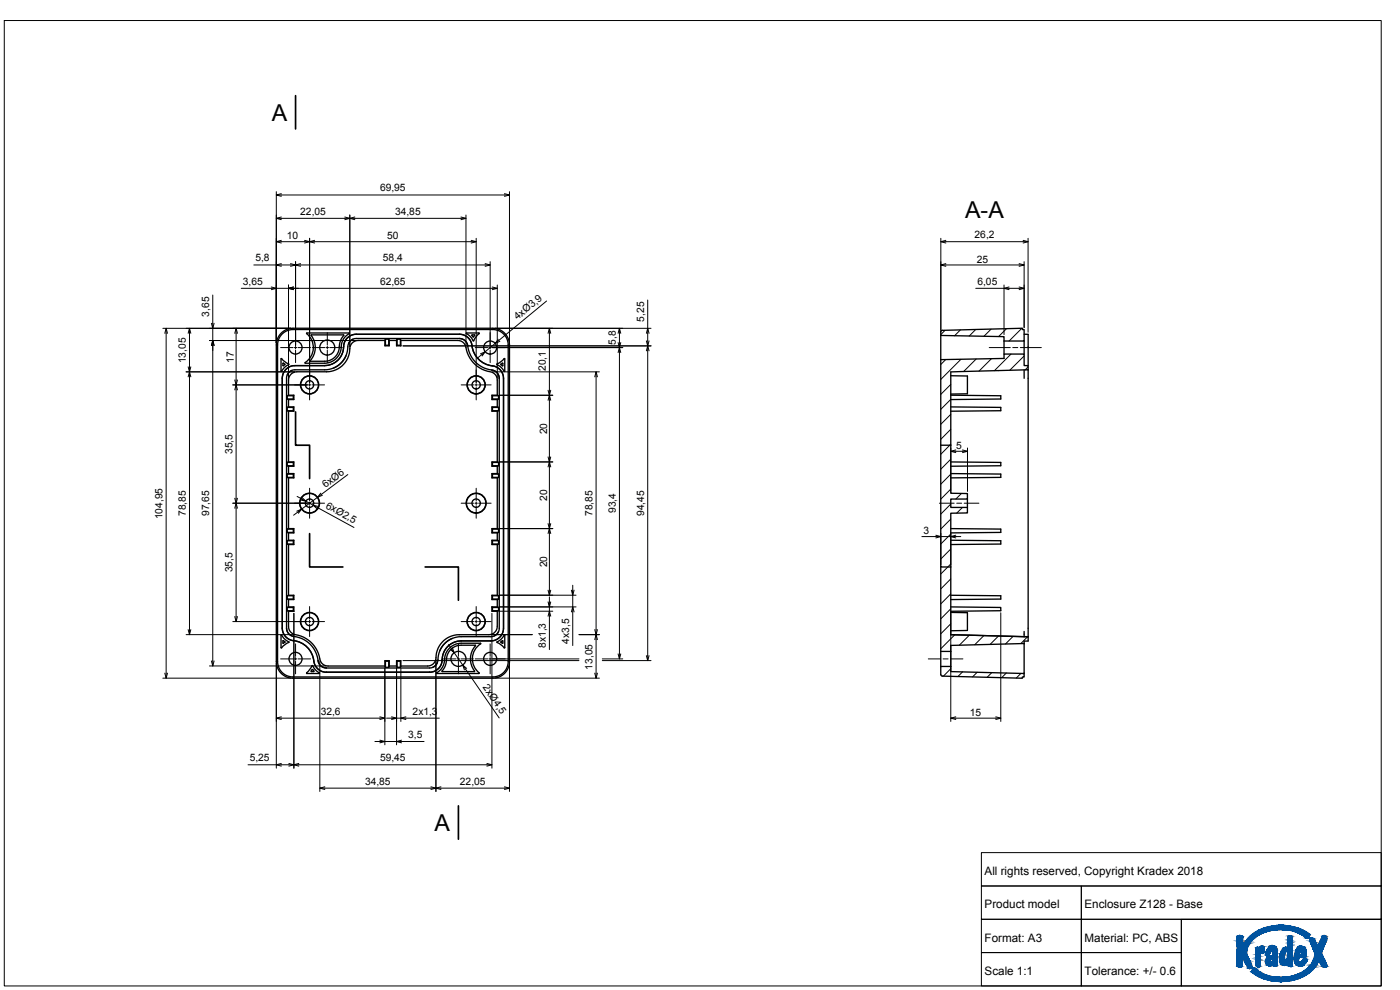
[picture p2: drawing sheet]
<svg xmlns="http://www.w3.org/2000/svg" width="420mm" height="297mm" viewBox="0 0 420 297" stroke-linecap="round" stroke-linejoin="round" font-family="sans-serif">
<defs><g id="words">
<g font-size="7">
<text x="81.5" y="36.2">A</text>
<text x="289.6" y="65.3">A-A</text>
<text x="130.4" y="249.3">A</text>
</g>
<g font-size="3.5">
<text x="295.5" y="262.5">All rights reserved, Copyright Kradex 2018</text>
<text x="295.5" y="272.5">Product model</text>
<text x="325.5" y="272.5">Enclosure Z128 - Base</text>
<text x="295.5" y="282.5">Format: A3</text>
<text x="325.5" y="282.5">Material: PC, ABS</text>
<text x="295.5" y="292.5">Scale 1:1</text>
<text x="325.5" y="292.5">Tolerance: +/- 0.6</text>
</g>
<g font-size="3.1">
<text x="114.1" y="57.4">69,95</text>
<text x="90.1" y="64.5">22,05</text>
<text x="118.6" y="64.5">34,85</text>
<text x="86.1" y="71.8">10</text>
<text x="116.2" y="71.8">50</text>
<text x="292.5" y="71.5">26,2</text>
<text x="76.7" y="78.4">5,8</text>
<text x="114.9" y="78.4">58,4</text>
<text x="293.2" y="78.8">25</text>
<text x="72.9" y="85.4">3,65</text>
<text x="114.1" y="85.4">62,65</text>
<text x="293.3" y="85.4">6,05</text>
<text x="62.8" y="95" transform="rotate(-90 62.8 95)">3,65</text>
<text x="155.3" y="96.1" transform="rotate(-40 155.3 96.1)">4xØ3,9</text>
<text x="193.3" y="96.5" transform="rotate(-90 193.3 96.5)">5,25</text>
<text x="184.8" y="103.5" transform="rotate(-90 184.8 103.5)">5,8</text>
<text x="55.8" y="109" transform="rotate(-90 55.8 109)">13,05</text>
<text x="70.2" y="108.8" transform="rotate(-90 70.2 108.8)">17</text>
<text x="163.8" y="111.3" transform="rotate(-90 163.8 111.3)">20,1</text>
<text x="164.2" y="130.3" transform="rotate(-90 164.2 130.3)">20</text>
<text x="69.8" y="136.2" transform="rotate(-90 69.8 136.2)">35,5</text>
<text x="287" y="134.7">5</text>
<text x="97.7" y="146.5" transform="rotate(-37 97.7 146.5)">6xØ6</text>
<text x="48.8" y="155.8" transform="rotate(-90 48.8 155.8)">104,95</text>
<text x="55.8" y="154.9" transform="rotate(-90 55.8 154.9)">78,85</text>
<text x="62.8" y="154.8" transform="rotate(-90 62.8 154.8)">97,65</text>
<text x="97.6" y="152.3" transform="rotate(29 97.6 152.3)">6xØ2,5</text>
<text x="164.2" y="150.3" transform="rotate(-90 164.2 150.3)">20</text>
<text x="177.8" y="154.9" transform="rotate(-90 177.8 154.9)">78,85</text>
<text x="184.8" y="154" transform="rotate(-90 184.8 154)">93,4</text>
<text x="193.3" y="154.8" transform="rotate(-90 193.3 154.8)">94,45</text>
<text x="277.1" y="160.3">3</text>
<text x="69.8" y="171.7" transform="rotate(-90 69.8 171.7)">35,5</text>
<text x="164.2" y="170.3" transform="rotate(-90 164.2 170.3)">20</text>
<text x="163.8" y="194.4" transform="rotate(-90 163.8 194.4)">8x1,3</text>
<text x="170.8" y="193.1" transform="rotate(-90 170.8 193.1)">4x3,5</text>
<text x="177.8" y="200.9" transform="rotate(-90 177.8 200.9)">13,05</text>
<text x="144.8" y="206.2" transform="rotate(56 144.8 206.2)">2xØ4,5</text>
<text x="96.2" y="214.4">32,6</text>
<text x="123.8" y="214.4">2x1,3</text>
<text x="291" y="214.8">15</text>
<text x="122.5" y="221.4">3,5</text>
<text x="74.9" y="228.4">5,25</text>
<text x="114.1" y="228.4">59,45</text>
<text x="109.6" y="235.4">34,85</text>
<text x="138" y="235.4">22,05</text>
</g>
</g></defs>
<!-- layer: MD_Visible -->
<g fill="none" stroke="#000" stroke-width=".4">
<path d="M139.9 99.9h3.9l-1.7 2.4a5.5 5.5 0 0 0-2.2-2.3zM282.3 99.6l.5-.5 24-.6v.4h.6v3.4h-6.1M282.3 99.6v1l19 .4v1.3M84.2 100.2l1.9-1.4 1.8-.3h60a5 5 0 0 1 5 5v95a5 5 0 0 1-5 5h-60a5 5 0 0 1-5-5v-95l.3-1.8zM84.5 107.6l1.2 1.1 .9 .5M84.5 107.6h-.2l.2 3.8a5.1 5.1 0 0 1 2.2-2.1l-.1-.1M84.7 100.2a4.6 4.6 0 0 1 3.2-1.3h60a4.6 4.6 0 0 1 4.6 4.6v95a4.6 4.6 0 0 1-4.6 4.6h-60a4.6 4.6 0 0 1-4.6-4.6v-95a4.7 4.7 0 0 1 1.4-3.3zM84.9 109l.6 .3-.4 .4zM86.2 119.7h1.8l.2 .2M86.6 118.6h1.6v1.3h-1.6M87.6 111.2l-.9 .5-.5 .8M88 118.7v1"/>
<path d="M88.2 118.6l-.2 .1h-1.8M92 100.1a5.3 5.3 0 0 1-.4 8.7M92 100.1l.1-.2 12.8 .1a6.1 6.1 0 0 0-2.6 5 5 5 0 0 1-4.9 4h-5.8v-.2M93.1 108.2a6.3 6.3 0 0 0 .3-7.7h9.8a7.6 7.6 0 0 0-1.6 4.8 4.4 4.4 0 0 1-4.2 3.1l-4.3-.2M97.4 109.7h-8.9a3.8 3.8 0 0 0-3.8 3.8v75a3.8 3.8 0 0 0 3.4 3.7 6.9 6.9 0 0 1 6.1 6.1M103.9 106.7a7 7 0 0 1-3.8 3.7M106 101.8l-.9 .5-.5 .8M106.9 100.3a3.9 3.9 0 0 0-3.8 4.3 5.7 5.7 0 0 1-5.7 5.1M106.9 100.3h31M115.5 102.2v1.6h1.3v-1.6M115.7 103.6h1M115.7 101.8v1.8"/>
<path d="M115.7 103.6l-.2 .2M116.7 103.6l.1 .2M116.7 101.8v1.8M119.2 103.6h1M119.2 101.8v1.8M119.2 103.6l-.2 .2M120.2 101.8l.1 .4h17.1a2.72 2.72 0 0 1 2.6 2.9 8.9 8.9 0 0 0 7.6 6.6l1 .7 .5 .8 .1 5.4 .4 .1v1l-.4 .2v2.2l.4 .1v1l-.4 .2v15.2l.4 .1v1l-.4 .2v2.2l.4 .1v1l-.4 .2v15.2l.4 .2v.9l-.4 .2v2.2l.4 .1v1l-.4 .2v15.2l.4 .2v.9l-.4 .2v2.2l.4 .2v.9l-.4 .2v4.5a2.54 2.54 0 0 1-2.5 2.5h-8.9a7.1 7.1 0 0 0-7 7.4 2.5 2.5 0 0 1-2.5 2h-8l-.1 .4h-1l-.2-.4h-2.2l-.1 .4h-1l-.2-.4h-17a2.72 2.72 0 0 1-2.7-2.9 8.9 8.9 0 0 0-7.5-6.6l-1.1-.7-.6-1.2v-5l-.4-.2v-.9l.4-.2v-2.2M120.2 101.8h-1l-.2 .4M120.2 103.6l.1 .2M120.2 101.8v1.8M120.3 103.8h-1.3v-1.6h-2.2l-.1-.4h-1l-.2 .4h-8a2.68 2.68 0 0 0-2.6 3.1 6.9 6.9 0 0 1-6.9 6.2h-8.9a2.51 2.51 0 0 0-2.5 2.6v4.5l-.4 .1v1l.4 .2v2.2l-.4 .1v1l.4 .2v15.2l-.4 .1v1l.4 .2v2.2l-.4 .1v1l.4 .2v15.2l-.4 .2v.9l.4 .2v2.2l-.4 .1v1l.4 .2v15.2l-.4 .2v.9l.4 .2M120.3 102.2v1.6"/>
<path d="M137.9 101.6l1 .2 .6 .4 .6 .8 .2 .8M137.9 101.6h-31a2.49 2.49 0 0 0-2.5 2.5 7 7 0 0 1-7 6.9h-8.9a2.53 2.53 0 0 0-2.5 2.5v75M137.9 101.6a2.47 2.47 0 0 1 2.5 2.2M137.9 100.3a3.8 3.8 0 0 1 3.7 3.4M137.9 100.3a3.8 3.8 0 0 1 3.8 3.4M140.4 103.8a8.2 8.2 0 0 0 7.2 7.2M141.6 100.6a.41 .41 0 0 0 .5 .4 .41 .41 0 0 0 .3-.5h-.7l-.1 .1M141.6 103.7a6.9 6.9 0 0 0 6.1 6.1M141.6 103.7a6.9 6.9 0 0 0 6.1 6M147.6 111l1 .4 .6 .5 .5 .8 .1 .8M147.6 111a2.51 2.51 0 0 1 2.2 2.5M147.6 118.6l.2 .1h1.8"/>
<path d="M147.7 109.8a3.8 3.8 0 0 1 3.4 3.7v75a3.8 3.8 0 0 1-3.8 3.8h-8.9M147.8 118.7v1M149.2 118.6h-1.6v1.3h1.6M149.6 119.7h-1.8l-.2 .2M149.8 113.5v75a2.53 2.53 0 0 1-2.5 2.5h-8.9a7.2 7.2 0 0 0-7.1 7.6l-1 1.4-1.4 .4h-30.9M150.3 109.4l.5 .4 .1-.8-.6 .4M151.3 107.6l-2.2 1.7a5.3 5.3 0 0 1 2.3 2.2l.1-3.9h-.2M282.3 100.6v7.3M282.3 107.9l19-.4v-1.3h6.1v3.5h1.2v1.3l-23.3 .6v22M282.3 107.9v25.7M285.3 112.7l5 .1v5.4h-5M285.3 118.6l15 .1v1l-15 .2"/>
<path d="M301.3 102.3v3.9M307.4 111v2.5M307.4 100.3h1.2v9.4M307.4 102.3v3.9M308.6 111v80l-23.3-.6M86.2 123.2l2 .2M86.2 139.7l2 .2M86.6 138.6h1.6v1.3h-1.6M86.6 122.1h1.6v1.3h-1.6M88 122.2v1M88 138.7v1M88.2 122.1l-2 .1"/>
<path d="M88.2 138.6l-2 .1M147.6 138.6l2 .1M147.6 122.1l2 .1M147.8 122.2v1M147.8 138.7v1M149.2 122.1h-1.6v1.3h1.6M149.2 138.6h-1.6v1.3h1.6M149.6 139.7l-2 .2M149.6 123.2l-2 .2M282.3 133.6v36.5h3M282.3 133.6h3M285.3 133.6v14.4l5 .1v1.6h-5v2.6h5v1.6l-5 .1v16.1"/>
<path d="M285.3 122.1l15 .1v1l-15 .2M285.3 138.6l15 .1v1l-15 .2M86.2 143.2l2 .2M86.2 159.7l2 .2M86.2 158.8h1.8M86.6 158.6h1.6v1.3h-1.6M86.6 142.1h1.6v1.3h-1.6M88 142.2v1M88 158.8v.9M88.2 142.1l-2 .1M88.2 158.6l-.2 .2M147.6 158.6l.2 .2"/>
<path d="M147.6 142.1l.2 .1M147.8 142.2v1M147.8 158.8v.9M147.8 159.7l-.2 .2M147.8 159.7h1.8M147.8 158.8h1.8M147.8 143.2l-.2 .2M147.8 143.2h1.8M147.8 142.2h1.8M149.2 142.1h-1.6v1.3h1.6M149.2 158.6h-1.6v1.3h1.6M285.3 142.1l15 .1v1l-15 .2"/>
<path d="M285.3 158.6l15 .2v.9l-15 .2M290.3 149.7v2.6M86.2 163.2l2 .2M86.2 179.7l2 .2M86.6 178.6h1.6v1.3h-1.6M86.6 162.1h1.6v1.3h-1.6M88 162.2v1M88 178.8v.9M88.2 162.1l-2 .1M88.2 178.6l-2 .2M147.6 178.6l.2 .2M147.6 162.1l.2 .1"/>
<path d="M147.8 162.2v1M147.8 178.8v.9M147.8 179.7l-.2 .2M147.8 179.7h1.8M147.8 178.8h1.8M147.8 163.2l-.2 .2M147.8 163.2h1.8M147.8 162.2h1.8M149.2 162.1h-1.6v1.3h1.6M149.2 178.6h-1.6v1.3h1.6M282.3 170.1v25.4M285.3 162.1l15 .1v1l-15 .2"/>
<path d="M285.3 178.6l15 .2v.9l-15 .2M285.3 170.1v20.3M84.5 194.4l.8-.8 1.4-.9a5.3 5.3 0 0 1-2.2-2.2l-.2 3.9h.2M85.5 192.7l-.4 .3M85.5 192.6l-.6-.4v.8h.2M85.5 192.6v.1M86 188.5a2.49 2.49 0 0 0 2.2 2.5M86 188.5l.1 .8 .5 .8 .6 .5 1 .3M86.2 183.2h1.8l.2 .2M86.6 182.1h1.6v1.3M86.6 183.4h1.6M88 182.3v.9"/>
<path d="M88.2 182.1l-.2 .2h-1.8M88.2 191a8.3 8.3 0 0 1 7.3 7.6l.8 1.2 .7 .5 1 .1M94.2 198.3a3.8 3.8 0 0 0 3.8 3.4M95.5 198.2l.2 .8 .6 .8 .6 .4 1.1 .2M115.5 198.2l.2 2M115.5 199.8v-1.6h1.3v1.6M115.7 198.4h1M116.8 198.2l-.1 2M119 198.2l.2 2M119 199.8v-1.6h1.3v1.6M119.2 198.4h1M120.3 198.2l-.1 2"/>
<path d="M131.2 198.9l-.5 .8-.8 .5M134.9 194.5a5.1 5.1 0 0 1 3.5-1.5l5.9 .1a5.5 5.5 0 0 0-.5 8.9h-12.8a6.1 6.1 0 0 0 2.5-5l.5-1.4zM135.3 194.9a4.3 4.3 0 0 1 3.1-1.3h4.3a6.3 6.3 0 0 0-.3 7.9h-9.8a7.6 7.6 0 0 0 1.6-4.8zM135.8 191.5a7 7 0 0 0-3.8 3.8M138.4 192.3a5.9 5.9 0 0 0-5.8 6.4 3.8 3.8 0 0 1-3.7 3M147.6 182.1v1.3h1.6M147.6 182.1l.2 .2M147.6 182.1h1.6M147.8 182.3v.9M147.8 182.3h1.8M149.2 192.8l1.4 .8 .7 .8M149.2 192.8l-.1-.1a5.1 5.1 0 0 0 2.3-2.1l.1 3.8h-.2"/>
<path d="M149.6 189.5l-.5 .8-.8 .5M149.6 183.2h-1.8l-.2 .2M150.7 193l-.4-.3 .6-.5v.8h-.2M282.3 195.5v4.5M282.3 200h3v1.5l22.1 .6v1h-.6v.4l-24-.6-.5-.5zM282.3 195.5h3M285.3 182.1l15 .2v.9l-15 .2M285.3 183.7l5 .1v5.4l-5 .1M285.3 195.5v4.5M285.3 193.7h.1M285.3 190.4l23.3 .7M285.3 193.7v1.8"/>
<path d="M307.4 193.1v9M307.4 189.5v1.3M307.4 193.1l-22.1 .6M308.6 191v1.3l-1.2 .1v.7M92 201.9l1.8-2.2a5.5 5.5 0 0 0 2.1 2.3l-3.8 .1-.1-.2M93.7 200.9l-.3 .4M93.7 200.9l.5 .5-.7 .1-.1-.2M98 201.7h30.9"/>
<circle cx="88.7" cy="104.3" r="1.96"/>
<circle cx="92.9" cy="115.5" r="1.24"/>
<circle cx="92.9" cy="115.5" r="2.66"/>
<circle cx="92.9" cy="115.5" r="2.74"/>
<circle cx="98.2" cy="104.3" r="2.25"/>
<circle cx="142.9" cy="115.5" r="1.24"/>
<circle cx="142.9" cy="115.5" r="2.66"/>
<circle cx="142.9" cy="115.5" r="2.74"/>
<circle cx="147.1" cy="104.3" r="1.96"/>
<circle cx="92.9" cy="151" r="1.26"/>
<circle cx="92.9" cy="151" r="2.91"/>
<circle cx="92.9" cy="151" r="3"/>
<circle cx="142.9" cy="151" r="1.26"/>
<circle cx="142.9" cy="151" r="2.91"/>
<circle cx="142.9" cy="151" r="3"/>
<circle cx="88.7" cy="197.7" r="1.96"/>
<circle cx="92.9" cy="186.5" r="1.24"/>
<circle cx="92.9" cy="186.5" r="2.66"/>
<circle cx="92.9" cy="186.5" r="2.74"/>
<circle cx="137.6" cy="197.7" r="2.25"/>
<circle cx="142.9" cy="186.5" r="1.24"/>
<circle cx="142.9" cy="186.5" r="2.66"/>
<circle cx="142.9" cy="186.5" r="2.74"/>
<circle cx="147.1" cy="197.7" r="1.96"/>
</g>
<!-- layer: Tabelka -->
<path d="M1.3 6.2h413.2v289.6h-413.2zM294.5 255.8h120v10h-120zM294.5 275.8h30v10h-30zM294.5 265.8h30v10h-30zM324.5 265.8h90v30h-60v-20h60h-90zM324.5 275.8h30v10h-30zM294.5 285.8h30v10h-30zM324.5 285.8h30v10h-30z" fill="none" stroke="#000" stroke-width=".3"/>
<g fill="#00539f" stroke="#00539f" stroke-width=".3">
<path d="M383.7 277.6h1.3z"/>
<path d="M390.8 280.6h2.3z"/>
<path d="M371.9 280.6h.3z"/>
<path d="M386.9 280.7h.2z"/>
<path d="M371.5 280.8h1.2z"/>
<path d="M393.4 281.3l.2 .1z"/>
<path d="M381.6 283.7h.2z"/>
<path d="M390.2 283.8h.2z"/>
<path d="M378.7 283.8h.1z"/>
<path d="M377.3 284.2h.2z"/>
<path d="M385.7 284.2h.3z"/>
<path d="M378.8 286.1h.2z"/>
<path d="M390.6 286.3h1.4z"/>
<path d="M381.4 286.9h.2z"/>
<path d="M391.6 287.5h.2z"/>
<path d="M385.4 289.7h.1z"/>
<path d="M385.4 289.7h.2z"/>
<path d="M381 289.8h.3z"/>
<path d="M390 289.9h.7z"/>
<path d="M382.6 289.9h.4z"/>
<path d="M387.2 290h.4z"/>
<path d="M377.4 290.1h.5z"/>
<path d="M372 290.2h.2z"/>
<path d="M397.4 290.2h.2z"/>
<path d="M376.3 290.3h.1z"/>
<path d="M375 290.6h.2z"/>
<path d="M383.7 277.6h1.7zM383.5 277.6h1.9z"/>
<path d="M383.5 277.6l2.3 .1zM383 277.7h2.8z"/>
<path d="M383 277.7h3.3zM382.6 277.7h3.7z"/>
<path d="M382.6 277.7h3.9zM382.3 277.7h4.2z"/>
<path d="M382.3 277.7l4.9 .2zM381.7 277.9h5.5z"/>
<path d="M381.7 277.9h5.5zM381.6 277.9h5.6z"/>
<path d="M381.6 277.9l6.2 .1zM381 278h6.8z"/>
<path d="M381 278h7.1zM380.8 278h7.3z"/>
<path d="M380.8 278l7.7 .1zM380.4 278.1h8.1z"/>
<path d="M380.4 278.1l8.5 .2zM379.9 278.3h9z"/>
<path d="M379.9 278.3h9.2zM379.7 278.3h9.4z"/>
<path d="M379.7 278.3l10 .2-.6-.2zM379.2 278.5l.5-.2 10 .2z"/>
<path d="M379.2 278.5h10.6zM379.1 278.5h10.7z"/>
<path d="M379.1 278.5l11.2 .2-.5-.2zM378.6 278.7l.5-.2 11.2 .2z"/>
<path d="M378.6 278.7l11.9 .1zM378.3 278.8h12.2z"/>
<path d="M378.3 278.8l12.4 .1zM378.2 278.9h12.5z"/>
<path d="M384.4 278.9h6.3zM384.4 278.9h6.3z"/>
<path d="M378.2 278.9h6.2zM378.2 278.9h6.2z"/>
<path d="M384.5 278.9h6.2zM384.5 278.9h6.2z"/>
<path d="M378.2 278.9h6zM378.2 278.9h6.2z"/>
<path d="M384.5 278.9h6.2zM384.5 278.9h6.2z"/>
<path d="M378.2 278.9h6zM378.1 278.9h5.4z"/>
<path d="M384.7 278.9l6.1 .1zM384.7 278.9l6.1 .1z"/>
<path d="M378.1 278.9h5.4zM378 279h4.8zM378 279h4.8zM378 279h4.8z"/>
<path d="M385.6 279h5.4zM385.6 279h5.4z"/>
<path d="M378 279h4.8zM377.8 279.1h4.3z"/>
<path d="M386.4 279l4.9 .2zM386.4 279l4.9 .2zM387.2 279.2h4.1zM387.2 279.2h4.1z"/>
<path d="M377.8 279.1h4.3zM377.6 279.2h3.9z"/>
<path d="M377.6 279.2h3.9zM377.5 279.3h3.7z"/>
<path d="M377.5 279.3h3.7zM377.3 279.4h3.5z"/>
<path d="M387.2 279.2l4.4 .2-.3-.2zM387.2 279.2l4.4 .2h-3.6z"/>
<path d="M377.3 279.4l2.9 .1 .6-.1zM377 279.5l.3-.1 2.9 .1z"/>
<path d="M377 279.5h3.2zM376.9 279.6h3.2z"/>
<path d="M388 279.4l4 .2-.4-.2zM388 279.4l4 .2h-3.3z"/>
<path d="M388.7 279.6h3.3zM388.7 279.6h3.3z"/>
<path d="M376.9 279.6l2.7 .1 .5-.1zM376.7 279.7l.2-.1 2.7 .1z"/>
<path d="M376.7 279.7h2.9zM376.4 279.9h2.8z"/>
<path d="M388.8 279.6l3.6 .3-.4-.3zM388.8 279.6l3.6 .3h-2.9z"/>
<path d="M376.4 279.9h2.8zM376.3 280h2.7z"/>
<path d="M389.5 279.9l3.1 .1zM389.5 279.9l3.1 .1z"/>
<path d="M376.3 280l2.2 .2 .5-.2zM376 280.2l.3-.2 2.2 .2z"/>
<path d="M389.7 280l3.2 .2-.3-.2zM389.7 280l3.2 .2h-2.7z"/>
<path d="M376 280.2h2.5zM376 280.2h2.5z"/>
<path d="M390.2 280.2h2.8zM390.2 280.2h2.8z"/>
<path d="M390.2 280.2l2.8 .1zM390.2 280.2l2.8 .1z"/>
<path d="M390.3 280.3h2.7zM390.3 280.3h2.7z"/>
<path d="M390.3 280.3h2.8zM390.3 280.3h2.8z"/>
<path d="M390.3 280.3h2.8zM390.3 280.3h2.8z"/>
<path d="M390.4 280.3l2.7 .1zM390.4 280.3l2.7 .1z"/>
<path d="M390.4 280.4h2.7zM390.4 280.4h2.7z"/>
<path d="M390.5 280.4l2.6 .1zM390.5 280.4l2.6 .1z"/>
<path d="M376 280.2l1.9 .3 .6-.3zM375.6 280.5l.4-.3 1.9 .3z"/>
<path d="M375.6 280.5h2.3zM375.5 280.6h2.3z"/>
<path d="M390.6 280.5h2.5zM390.6 280.5l2.5 .1zM390.8 280.6h2.3z"/>
<path d="M390.8 280.6h2.3zM390.8 280.6h2.3z"/>
<path d="M371.9 280.6l.3 .1zM371.9 280.7h.3z"/>
<path d="M390.9 280.6h2.2zM390.9 280.6l2.1 .1z"/>
<path d="M397.3 280.7h.2zM397.3 280.7h.2z"/>
<path d="M371.9 280.7h.6zM371.7 280.7h.8z"/>
<path d="M371.7 280.7h.8zM371.6 280.7h.9z"/>
<path d="M386.9 280.7h.3zM386.9 280.7h.3z"/>
<path d="M397.3 280.7h.3zM397.2 280.7h.4z"/>
<path d="M386.9 280.7h.4zM386.8 280.7h.5z"/>
<path d="M397.2 280.7h.5zM397.1 280.7h.6z"/>
<path d="M391 280.7h2zM391 280.7l2 .1z"/>
<path d="M386.8 280.7l.6 .1zM386.8 280.7l.6 .1z"/>
<path d="M371.6 280.7l1.1 .1zM371.5 280.8h1.2zM371.5 280.8h1.2z"/>
<path d="M386.8 280.8h.7zM386.7 280.8h.8z"/>
<path d="M375.5 280.6l1.9 .2 .4-.2zM375.3 280.8l.2-.2 1.9 .2z"/>
<path d="M371.5 280.8h1.3zM371.5 280.8h1.3z"/>
<path d="M397.1 280.7l.7 .1zM397.1 280.7l.7 .1z"/>
<path d="M386.7 280.8l.9 .1zM386.7 280.8l.9 .1z"/>
<path d="M397 280.8l.8 .1zM397 280.9h.8z"/>
<path d="M386.6 280.9h1.1zM386.6 280.9h1.1z"/>
<path d="M371.4 280.8l1.4 .1zM371.4 280.9h1.4z"/>
<path d="M371.4 280.9h1.4zM371.4 280.9h1.4z"/>
<path d="M397 280.9h.9zM397 280.9h.9z"/>
<path d="M375.3 280.8h2.1zM375.1 280.9h2.1z"/>
<path d="M397 280.9h.9zM397 280.9h.9z"/>
<path d="M391.1 280.8l1.7 .2 .2-.2zM391.1 280.8l1.7 .2h-1.4z"/>
<path d="M391.4 281h1.4zM391.4 281h1.4z"/>
<path d="M396.9 280.9l1.1 .1zM396.9 280.9l1.1 .1z"/>
<path d="M371.3 280.9l1.6 .1zM371.3 280.9l1.6 .1z"/>
<path d="M396.9 281h1.1zM396.9 281h1.1z"/>
<path d="M386.6 280.9l1.2 .1zM386.6 280.9l1.2 .1zM386.6 281h1.2zM386.6 281h1.2z"/>
<path d="M371.3 281h1.6zM371.3 281h1.6z"/>
<path d="M386.6 281l1.2 .1zM386.6 281l1.2 .1z"/>
<path d="M396.9 281l1.2 .1zM396.9 281l1.2 .1z"/>
<path d="M371.3 281l1.6 .1zM371.3 281l1.6 .1z"/>
<path d="M386.6 281.1h1.2zM386.6 281.1h1.2zM386.6 281.1h1.2zM386.6 281.1h1.2z"/>
<path d="M375.1 280.9l1.9 .2 .2-.2zM375.1 280.9l1.9 .2h-2.1z"/>
<path d="M386.6 281.1l1.3 .1zM386.6 281.1l1.3 .1z"/>
<path d="M371.3 281.1l1.6 .1zM371.3 281.1l1.6 .1z"/>
<path d="M386.6 281.2h1.3zM386.6 281.2h1.3z"/>
<path d="M391.4 281l1.2 .2 .2-.2zM391.4 281l1.2 .2h-.9z"/>
<path d="M396.8 281.1l1.3 .1zM396.8 281.1l1.3 .1h-1.4z"/>
<path d="M371.3 281.2h1.6zM371.3 281.2h1.6zM371.3 281.2h1.6zM371.3 281.2h1.6z"/>
<path d="M396.7 281.2l1.5 .1zM396.7 281.2l1.5 .1z"/>
<path d="M371.3 281.2l1.6 .1zM371.3 281.2l1.6 .1z"/>
<path d="M371.3 281.3h1.6zM371.3 281.3h1.6zM371.3 281.3h1.6zM371.3 281.3h1.6z"/>
<path d="M371.3 281.3h1.6zM371.3 281.3h1.6z"/>
<path d="M374.9 281.1l1.8 .2 .3-.2zM374.9 281.1l1.8 .2h-2z"/>
<path d="M386.6 281.2l1.3 .1zM386.6 281.2l1.3 .1zM386.6 281.3h1.3zM386.6 281.3h1.3z"/>
<path d="M371.3 281.3h1.6zM371.3 281.3h1.6z"/>
<path d="M391.7 281.2h.9zM391.7 281.2l.8 .1z"/>
<path d="M371.3 281.3h1.6zM371.3 281.3h1.6z"/>
<path d="M393.4 281.4h.2zM393.3 281.4h.3z"/>
<path d="M393.3 281.4h.4zM393.3 281.4h.4z"/>
<path d="M386.6 281.3l1.3 .1zM386.6 281.3l1.3 .1z"/>
<path d="M391.9 281.3h.6zM391.9 281.3l.6 .1z"/>
<path d="M393.3 281.4h.4zM393.2 281.4h.5z"/>
<path d="M393.2 281.4h.5zM393.2 281.4h.5z"/>
<path d="M393.2 281.4h.6zM393.2 281.4h.6z"/>
<path d="M371.3 281.3l1.6 .1zM371.3 281.3l1.6 .1z"/>
<path d="M371.3 281.4h1.6zM371.3 281.4h1.6z"/>
<path d="M392 281.4h.5zM392 281.4h.4z"/>
<path d="M386.6 281.4l1.3 .1zM386.6 281.4l1.3 .1z"/>
<path d="M393.2 281.4l.7 .1zM393.2 281.4l.7 .1z"/>
<path d="M374.7 281.3h2zM374.7 281.3l1.8 .2h-1.9z"/>
<path d="M393.1 281.5h.9zM393.1 281.5h.9z"/>
<path d="M386.6 281.5h1.3zM386.6 281.5h1.3z"/>
<path d="M392 281.4h.4zM392 281.4l.4 .1zM392.1 281.5h.3zM392.1 281.5h.3z"/>
<path d="M396.7 281.3l1.5 .2v-.2zM396.7 281.3l1.5 .2h-1.6z"/>
<path d="M392.1 281.5h.3zM392.1 281.5h.3z"/>
<path d="M392.1 281.5h.3zM392.1 281.5h.3zM392.1 281.5h.3zM392.1 281.5h.3zM392.1 281.5h.3zM392.1 281.5h.3zM392.1 281.5h.3zM392.1 281.5h.3z"/>
<path d="M386.6 281.5l1.3 .1zM386.6 281.5l1.3 .1z"/>
<path d="M396.6 281.5l1.6 .1zM396.6 281.5l1.6 .1z"/>
<path d="M392.1 281.5h.3zM392.1 281.5l.2 .1z"/>
<path d="M393.1 281.5l1.1 .1zM393.1 281.5l1.1 .1z"/>
<path d="M393.1 281.6h1.1zM393.1 281.6h1.1z"/>
<path d="M371.3 281.4l1.6 .2v-.2zM371.3 281.4l1.6 .2h-1.6z"/>
<path d="M371.3 281.6l1.6 .1zM371.3 281.6l1.6 .1z"/>
<path d="M386.6 281.6l1.3 .1zM386.6 281.6l1.3 .1z"/>
<path d="M374.6 281.5l1.7 .2 .2-.2zM374.6 281.5l1.7 .2h-2z"/>
<path d="M393.1 281.6l1.2 .1zM393.1 281.6l1.2 .1h-1.3z"/>
<path d="M393 281.7h1.4zM393 281.7h1.4z"/>
<path d="M396.6 281.6l1.6 .2v-.2zM396.6 281.6l1.6 .2h-1.8z"/>
<path d="M374.3 281.7h2zM374.3 281.7l1.8 .1z"/>
<path d="M386.6 281.7l1.3 .2v-.2zM386.6 281.7l1.3 .2h-1.3z"/>
<path d="M371.3 281.7l1.6 .2v-.2zM371.3 281.7l1.6 .2h-1.6z"/>
<path d="M393 281.7l1.5 .2-.1-.2zM393 281.7l1.5 .2h-1.4z"/>
<path d="M393.1 281.9h1.4zM393.1 281.9h1.4z"/>
<path d="M396.4 281.8l1.8 .2v-.2zM396.4 281.8l1.8 .2h-1.8z"/>
<path d="M386.6 281.9l1.3 .1zM386.6 281.9l1.3 .1z"/>
<path d="M371.3 281.9l1.6 .1zM371.3 281.9l1.6 .1z"/>
<path d="M393.1 281.9l1.5 .1zM393.1 281.9l1.5 .1z"/>
<path d="M393.1 282h1.5zM393.1 282h1.5z"/>
<path d="M393.1 282l1.5 .1zM393.1 282l1.5 .1z"/>
<path d="M396.4 282h1.8zM396.4 282l1.8 .1z"/>
<path d="M393.1 282.1h1.5zM393.1 282.1h1.5z"/>
<path d="M374.3 281.8l1.5 .3 .3-.3zM374.3 281.8l1.5 .3h-1.8z"/>
<path d="M371.3 282l1.6 .2v-.2zM371.3 282l1.6 .2h-1.6z"/>
<path d="M393.1 282.1l1.5 .1zM393.1 282.1l1.5 .1z"/>
<path d="M374 282.1h1.8zM374 282.1l1.7 .1z"/>
<path d="M396.3 282.1h1.9zM396.3 282.1l1.8 .1h-1.9z"/>
<path d="M386.6 282l1.3 .3v-.3zM386.6 282l1.3 .3h-1.3z"/>
<path d="M396.2 282.2h1.9zM396.2 282.2l1.9 .1z"/>
<path d="M396.2 282.3h1.9zM396.2 282.3h1.9z"/>
<path d="M386.6 282.3h1.3zM386.6 282.3h1.3z"/>
<path d="M393.1 282.2l1.6 .2-.1-.2zM393.1 282.2l1.6 .2h-1.6z"/>
<path d="M371.3 282.2l1.6 .2v-.2zM371.3 282.2l1.6 .2h-1.6z"/>
<path d="M393.1 282.4h1.6zM393.1 282.4h1.6z"/>
<path d="M396.2 282.3h1.9zM396.2 282.3l1.9 .1z"/>
<path d="M396.2 282.4h1.9zM396.2 282.4h1.8z"/>
<path d="M396.2 282.4h1.8zM396.2 282.4h1.8z"/>
<path d="M396.1 282.4h1.9zM396.1 282.4l1.9 .2z"/>
<path d="M374 282.2l1.5 .4 .2-.4zM374 282.2l1.5 .4h-1.8z"/>
<path d="M373.7 282.6h1.8zM373.7 282.6h1.7z"/>
<path d="M396.1 282.6h1.9zM396.1 282.6h1.8z"/>
<path d="M396.1 282.6l1.8 .1zM396.1 282.6l1.8 .1z"/>
<path d="M393.1 282.4l1.8 .3-.2-.3zM393.1 282.4l1.8 .3h-1.6z"/>
<path d="M371.3 282.4l1.6 .3v-.3zM371.3 282.4l1.6 .3h-1.6z"/>
<path d="M386.6 282.3l1.3 .5v-.5zM386.6 282.3l1.3 .5h-1.3z"/>
<path d="M386.6 282.8h1.3zM386.6 282.8h1.3z"/>
<path d="M371.3 282.7l1.6 .1zM371.3 282.7l1.6 .1z"/>
<path d="M396.1 282.7l1.7 .2 .1-.2zM396.1 282.7l1.7 .2h-1.8z"/>
<path d="M393.3 282.7l1.7 .2zM393.3 282.7l1.7 .2zM393.3 282.9h1.7zM393.3 282.9h1.7z"/>
<path d="M393.3 282.9h1.7zM393.3 282.9h1.7z"/>
<path d="M393.4 282.9h1.6zM393.4 282.9h1.6z"/>
<path d="M396 282.9h1.8zM396 282.9l1.8 .1z"/>
<path d="M371.3 282.8l1.6 .2v-.2zM371.3 282.8l1.6 .2h-1.6z"/>
<path d="M393.4 282.9l1.6 .1zM393.4 282.9l1.6 .1z"/>
<path d="M373.7 282.6l1.4 .4 .3-.4zM373.7 282.6l1.4 .4h-1.6z"/>
<path d="M395.9 283h1.9zM395.9 283l1.9 .1z"/>
<path d="M373.5 283h1.6zM373.5 283l1.6 .1z"/>
<path d="M393.4 283l1.7 .1zM393.4 283l1.7 .1z"/>
<path d="M393.4 283.1h1.7zM393.4 283.1h1.7z"/>
<path d="M373.5 283.1h1.6zM373.5 283.1h1.6z"/>
<path d="M373.4 283.1h1.7zM373.4 283.1h1.6z"/>
<path d="M373.4 283.1h1.6zM373.4 283.1l1.6 .1zM373.4 283.2h1.6zM373.4 283.2h1.6zM373.4 283.2h1.6zM373.4 283.2h1.6z"/>
<path d="M373.4 283.2h1.6zM373.4 283.2h1.6z"/>
<path d="M371.3 283l1.6 .2v-.2zM371.3 283l1.6 .2h-1.6z"/>
<path d="M393.4 283.1l1.7 .1zM393.4 283.1l1.7 .1z"/>
<path d="M395.9 283.1l1.8 .1 .1-.1zM395.9 283.1l1.8 .1h-1.8z"/>
<path d="M386.6 282.8l1.3 .5v-.5zM386.6 282.8l1.3 .5h-1.3z"/>
<path d="M386.6 283.3h1.3zM386.6 283.3h1.3z"/>
<path d="M373.4 283.2h1.6zM373.4 283.2l1.6 .1z"/>
<path d="M371.3 283.2l1.6 .1zM371.3 283.2l1.6 .1z"/>
<path d="M395.9 283.2h1.8zM395.9 283.2l1.8 .1z"/>
<path d="M393.5 283.2l1.7 .1zM393.5 283.2l1.7 .1zM393.5 283.3h1.7zM393.5 283.3h1.7z"/>
<path d="M393.5 283.3h1.7zM393.5 283.3h1.7zM393.5 283.3h1.7zM393.5 283.3h1.7z"/>
<path d="M373.4 283.3h1.6zM373.4 283.3l1.5 .1z"/>
<path d="M371.3 283.3l1.6 .1zM371.3 283.3l1.6 .1z"/>
<path d="M395.8 283.3h1.9zM395.8 283.3l1.8 .1z"/>
<path d="M393.5 283.3l1.7 .1zM393.5 283.3l1.7 .1z"/>
<path d="M373.3 283.4h1.6zM373.3 283.4h1.6z"/>
<path d="M373.3 283.4h1.6zM373.3 283.4h1.6z"/>
<path d="M371.3 283.4h1.6zM371.3 283.4h1.6z"/>
<path d="M371.3 283.4h1.6zM371.3 283.4h1.6z"/>
<path d="M373.3 283.4h1.6zM373.3 283.4h1.6z"/>
<path d="M373.3 283.4h1.6zM373.3 283.4l1.5 .1z"/>
<path d="M395.8 283.4h1.8zM395.8 283.4l1.7 .1z"/>
<path d="M373.2 283.5h1.6zM373.2 283.5h1.6z"/>
<path d="M393.5 283.4l1.8 .2-.1-.2zM393.5 283.4l1.8 .2h-1.7z"/>
<path d="M393.6 283.6h1.7zM393.6 283.6h1.7z"/>
<path d="M371.3 283.4l1.6 .2v-.2zM371.3 283.4l1.6 .2h-1.6z"/>
<path d="M381.6 283.7h.3zM381.6 283.7h.3z"/>
<path d="M373.2 283.5h1.6zM373.2 283.5l1.5 .2h-1.5z"/>
<path d="M386.6 283.3l1.3 .4v-.4zM386.6 283.3l1.3 .4h-1.4z"/>
<path d="M395.7 283.5l1.8 .2v-.2zM395.7 283.5l1.8 .2h-1.8z"/>
<path d="M381.6 283.7h.6zM381.4 283.7h.8z"/>
<path d="M371.3 283.6l1.6 .2zM371.3 283.6l1.6 .2z"/>
<path d="M393.6 283.6l1.8 .2-.1-.2zM393.6 283.6l1.8 .2h-1.7z"/>
<path d="M381.4 283.7l.9 .1zM381.3 283.8h1z"/>
<path d="M386.5 283.7l1.4 .1zM386.5 283.7l1.4 .1z"/>
<path d="M373.2 283.7h1.5zM373.2 283.7l1.5 .1z"/>
<path d="M371.3 283.8h1.6zM371.3 283.8h1.6z"/>
<path d="M395.7 283.7h1.8zM395.7 283.7l1.7 .1z"/>
<path d="M390.2 283.8h.4zM390 283.8h.6z"/>
<path d="M378.7 283.8h.2zM378.6 283.8h.3z"/>
<path d="M378.6 283.8l.4 .1zM378.6 283.8l.4 .1z"/>
<path d="M393.7 283.8l1.8 .1zM393.7 283.8l1.8 .1z"/>
<path d="M371.3 283.8l1.6 .1zM371.3 283.8l1.6 .1z"/>
<path d="M390 283.8l.7 .1zM389.9 283.9h.8z"/>
<path d="M381.3 283.8l1.2 .1zM381.1 283.9h1.4z"/>
<path d="M378.6 283.9h.4zM378.4 283.9h.6z"/>
<path d="M395.6 283.8h1.8zM395.6 283.8l1.8 .1z"/>
<path d="M393.7 283.9h1.9zM393.7 283.9h1.9z"/>
<path d="M373.1 283.8h1.6zM373.1 283.8l1.5 .1z"/>
<path d="M378.4 283.9h.7zM378.4 283.9h.7z"/>
<path d="M381.1 283.9h1.5zM381.1 283.9h1.5z"/>
<path d="M371.3 283.9l1.6 .1zM371.3 283.9l1.6 .1z"/>
<path d="M389.9 283.9l1 .1zM389.8 284h1.1z"/>
<path d="M373.1 283.9h1.5zM373.1 283.9l1.5 .1zM373 284h1.6zM373 284h1.6z"/>
<path d="M378.4 283.9l.8 .1zM378.3 284h.9z"/>
<path d="M373 284h1.6zM373 284h1.6z"/>
<path d="M371.3 284h1.7zM371.3 284h1.7z"/>
<path d="M389.8 284h1.2zM389.7 284h1.3z"/>
<path d="M393.7 283.9h3.7zM393.7 283.9l3.6 .1z"/>
<path d="M381.1 283.9l1.6 .1zM381 284h1.7z"/>
<path d="M378.3 284h1zM378.3 284h1z"/>
<path d="M378.2 284l1.1 .1zM378.2 284l1.1 .1z"/>
<path d="M386.5 283.8l1.4 .3v-.3zM386.5 283.8l1.4 .3h-1.4z"/>
<path d="M389.7 284l1.5 .1zM389.7 284l1.5 .1z"/>
<path d="M381 284l1.8 .1zM381 284l1.8 .1z"/>
<path d="M378.2 284.1h1.1zM378.2 284.1h1.1z"/>
<path d="M380.9 284.1h2zM380.9 284.1h2z"/>
<path d="M378.2 284.1h1.1zM378.2 284.1h1.1z"/>
<path d="M393.8 284l3.5 .2v-.2zM393.8 284l3.5 .2h-3.4z"/>
<path d="M389.7 284.1l1.7 .1zM389.5 284.2h1.9z"/>
<path d="M378.2 284.1l1.2 .1zM378.2 284.1l1.2 .1z"/>
<path d="M389.5 284.2h1.9zM389.5 284.2h1.9z"/>
<path d="M386.5 284.1l1.4 .1zM386.5 284.1l1.4 .1z"/>
<path d="M377.3 284.2h.2zM377.2 284.2h.3z"/>
<path d="M385.7 284.2h.4zM385.6 284.2h.5z"/>
<path d="M377.2 284.2h.4zM377.1 284.2h.5z"/>
<path d="M378.1 284.2h1.3zM378.1 284.2h1.3z"/>
<path d="M385.6 284.2l.6 .1zM385.5 284.3h.7z"/>
<path d="M389.5 284.2l2 .1zM389.5 284.2l2 .1z"/>
<path d="M377.1 284.2l.5 .1zM377 284.3h.6z"/>
<path d="M380.9 284.1l2.1 .2-.1-.2zM380.9 284.1l2.1 .2h-2.3z"/>
<path d="M385.5 284.3h.8zM385.4 284.3h.9z"/>
<path d="M378.1 284.2l1.3 .1zM378.1 284.2l1.3 .1z"/>
<path d="M393.9 284.2h3.4zM393.9 284.2l3.3 .1z"/>
<path d="M380.7 284.3h2.3zM380.7 284.3h2.3z"/>
<path d="M386.5 284.2l1.4 .1zM386.5 284.2l1.4 .1z"/>
<path d="M385.4 284.3l.9 .1zM385.4 284.4h.9z"/>
<path d="M386.5 284.3l1.4 .1zM386.5 284.3l1.4 .1z"/>
<path d="M378.1 284.3l1.3 .1zM378.1 284.3l1.3 .1z"/>
<path d="M389.4 284.3l2.2 .1zM389.4 284.3l2.2 .1z"/>
<path d="M389.3 284.4h2.3zM389.3 284.4h2.3z"/>
<path d="M378.1 284.4h1.3zM378.1 284.4h1.3z"/>
<path d="M377 284.3l.8 .1zM377 284.3l.8 .1z"/>
<path d="M386.5 284.4h1.4zM386.5 284.4h1.4z"/>
<path d="M371.3 284l3.1 .4 .2-.4zM371.3 284l3.1 .4h-3.1z"/>
<path d="M385.4 284.4h1.1zM385.2 284.4h1.3z"/>
<path d="M393.9 284.3h3.3zM393.9 284.3l3.2 .1z"/>
<path d="M394 284.4l3.1 .1zM394 284.4l3.1 .1z"/>
<path d="M385.2 284.4l1.3 .1zM385.2 284.5h1.3z"/>
<path d="M377 284.4l.8 .1zM377 284.4l.8 .1z"/>
<path d="M385.2 284.5h1.3zM385.2 284.5h1.3z"/>
<path d="M386.5 284.4l1.4 .1zM386.5 284.4l1.4 .1z"/>
<path d="M377 284.5h.9zM377 284.5h.9z"/>
<path d="M378 284.4l1.4 .1zM378 284.4l1.4 .1z"/>
<path d="M377 284.5h1zM377 284.5h1z"/>
<path d="M386.5 284.5h1.4zM386.5 284.5h1.4zM386.5 284.5h1.4zM386.5 284.5h1.4z"/>
<path d="M385.2 284.5h1.3zM385.2 284.5h1.3z"/>
<path d="M377 284.5h2.4zM377 284.5h2.4z"/>
<path d="M389.3 284.4l2.4 .1zM389.3 284.4l2.4 .1z"/>
<path d="M377 284.5h2.4zM377 284.5h2.4z"/>
<path d="M376.9 284.5h2.5zM376.9 284.5h2.5zM376.9 284.5h2.5zM376.9 284.5h2.5z"/>
<path d="M380.7 284.3l2.5 .3-.2-.3zM380.7 284.3l2.5 .3h-2.7z"/>
<path d="M394 284.5h3.1zM394 284.5l3.1 .1z"/>
<path d="M376.9 284.5l2.5 .1zM376.9 284.5l2.5 .1z"/>
<path d="M380.5 284.6h2.7zM380.5 284.6h2.7z"/>
<path d="M376.9 284.6h2.5zM376.9 284.6h2.5z"/>
<path d="M385.2 284.5h2.7zM385.2 284.5l2.6 .1h-2.7z"/>
<path d="M389.2 284.5l2.6 .1zM389.2 284.5l2.6 .1z"/>
<path d="M394 284.6h3.1zM394 284.6h3.1z"/>
<path d="M394.1 284.6l3 .1zM394.1 284.6l3 .1z"/>
<path d="M389.2 284.6l2.6 .1zM389.2 284.6l2.6 .1z"/>
<path d="M376.9 284.6l2.5 .1zM376.9 284.6l2.5 .1z"/>
<path d="M394.1 284.7h3zM394.1 284.7h2.9z"/>
<path d="M376.9 284.7l2.5 .1zM376.9 284.7l2.5 .1z"/>
<path d="M394.1 284.7h2.9zM394.1 284.7l2.9 .1zM394.1 284.8h2.9zM394.1 284.8h2.9z"/>
<path d="M385.1 284.6l2.7 .2zM385.1 284.6l2.7 .2h-2.9z"/>
<path d="M380.5 284.6l2.8 .2-.1-.2zM380.5 284.6l2.8 .2h-2.9z"/>
<path d="M376.9 284.8h2.5zM376.9 284.8h2.5z"/>
<path d="M394.1 284.8h2.9zM394.1 284.8h2.9zM394.1 284.8h2.9zM394.1 284.8h2.9z"/>
<path d="M380.4 284.8h2.9zM380.4 284.8h2.9z"/>
<path d="M389.2 284.7l2.7 .2-.1-.2zM389.2 284.7l2.7 .2h-2.8z"/>
<path d="M376.9 284.8l2.5 .1zM376.9 284.8l2.5 .1z"/>
<path d="M394.1 284.8l2.9 .1zM394.1 284.8l2.9 .1z"/>
<path d="M394.1 284.9h2.9zM394.1 284.9h2.9zM394.2 284.9h2.8zM394.2 284.9h2.8z"/>
<path d="M371.3 284.4l3 .5 .1-.5zM371.3 284.4l3 .5h-3z"/>
<path d="M389.1 284.9h2.8zM389.1 284.9h2.8z"/>
<path d="M394.2 284.9h2.8zM394.2 284.9h2.8z"/>
<path d="M371.3 284.9h3zM371.3 284.9h3z"/>
<path d="M389 284.9l2.9 .1zM389 284.9l2.9 .1z"/>
<path d="M390.6 285h1.3zM390.6 285h1.3z"/>
<path d="M389 285h1.5zM389 285h1.6z"/>
<path d="M376.9 284.9l2.5 .1zM376.9 284.9l2.5 .1z"/>
<path d="M394.2 284.9h2.8zM394.2 284.9l2.7 .1z"/>
<path d="M389 285h1.5zM389 285h1.5z"/>
<path d="M390.6 285h1.4zM390.6 285h1.4z"/>
<path d="M390.7 285l1.3 .1zM390.7 285l1.3 .1z"/>
<path d="M380.3 284.8l3 .3v-.3zM380.3 284.8l3 .3h-3.1z"/>
<path d="M389 285h1.5zM389 285l1.4 .1z"/>
<path d="M380.2 285.1h3.1zM380.2 285.1h3.1z"/>
<path d="M371.3 284.9l2.9 .2 .1-.2zM371.3 284.9l2.9 .2h-2.9z"/>
<path d="M381.8 285.1h1.5zM381.8 285.1h1.5z"/>
<path d="M394.2 285h2.7zM394.2 285l2.7 .1z"/>
<path d="M376.9 285l2.5 .1v-.1zM376.9 285l2.5 .1h-2.5z"/>
<path d="M394.2 285.1h2.7zM394.2 285.1h2.7z"/>
<path d="M381.8 285.1h1.5zM381.8 285.1h1.5z"/>
<path d="M384.9 284.8l2.9 .3v-.3zM384.9 284.8l2.9 .3h-3.1z"/>
<path d="M380.2 285.1h1.6zM380.2 285.1l1.5 .1z"/>
<path d="M381.9 285.1l1.4 .1zM381.9 285.1l1.4 .1z"/>
<path d="M389 285.1h1.4zM389 285.1l1.3 .1z"/>
<path d="M376.9 285.1l2.5 .1zM376.9 285.1l2.5 .1z"/>
<path d="M390.7 285.1l1.3 .1zM390.7 285.1l1.3 .1z"/>
<path d="M381.9 285.2h1.4zM381.9 285.2h1.4z"/>
<path d="M384.7 285.1l3.1 .1zM384.7 285.1l3.1 .1z"/>
<path d="M386.3 285.2h1.5zM386.3 285.2h1.5z"/>
<path d="M384.6 285.2h1.7zM384.6 285.2h1.7z"/>
<path d="M384.6 285.2h1.7zM384.6 285.2h1.7z"/>
<path d="M386.3 285.2h1.5zM386.3 285.2h1.5z"/>
<path d="M381.9 285.2h1.4zM381.9 285.2h1.4z"/>
<path d="M390.7 285.2h1.3zM390.7 285.2h1.3zM390.8 285.2h1.2zM390.8 285.2h1.2z"/>
<path d="M376.9 285.2l2.5 .1zM376.9 285.2l2.5 .1z"/>
<path d="M384.6 285.2h1.7zM384.6 285.2l1.6 .1z"/>
<path d="M371.3 285.1l2.9 .2v-.2zM371.3 285.1l2.9 .2h-2.9z"/>
<path d="M380.2 285.2h1.5zM380.2 285.2l1.4 .1z"/>
<path d="M386.3 285.2l1.5 .1zM386.3 285.2l1.5 .1z"/>
<path d="M381.9 285.2l1.4 .1zM381.9 285.2l1.4 .1z"/>
<path d="M380.1 285.3h1.5zM380.1 285.3h1.5z"/>
<path d="M390.8 285.2l1.2 .1zM390.8 285.2l1.2 .1z"/>
<path d="M376.9 285.3h2.5zM376.9 285.3h2.5z"/>
<path d="M388.9 285.2h1.4zM388.9 285.2l1.4 .1h-1.4z"/>
<path d="M376.9 285.3h2.5zM376.9 285.3h2.5z"/>
<path d="M394.2 285.1l2.6 .2 .1-.2zM394.2 285.1l2.6 .2h-2.5z"/>
<path d="M384.6 285.3h1.6zM384.6 285.3h1.5z"/>
<path d="M376.9 285.3h2.5zM376.9 285.3h2.5z"/>
<path d="M380.1 285.3h1.5zM380.1 285.3l1.4 .1z"/>
<path d="M382 285.3l1.4 .1zM382 285.3l1.4 .1z"/>
<path d="M394.3 285.3h2.5zM394.3 285.3l2.5 .1z"/>
<path d="M386.4 285.3l1.4 .1zM386.4 285.3l1.4 .1z"/>
<path d="M376.9 285.3l2.5 .1zM376.9 285.3l2.5 .1z"/>
<path d="M371.3 285.3h2.9zM371.3 285.3l2.9 .1z"/>
<path d="M382 285.4h1.4zM382 285.4h1.4z"/>
<path d="M384.5 285.3h1.6zM384.5 285.3l1.5 .2z"/>
<path d="M386.4 285.4l1.4 .1zM386.4 285.4l1.4 .1z"/>
<path d="M390.8 285.3l1.2 .2v-.2zM390.8 285.3l1.2 .2h-1.2zM390.8 285.5h1.2zM390.8 285.5h1.2z"/>
<path d="M380 285.4h1.5zM380 285.4l1.4 .1z"/>
<path d="M376.9 285.4l2.5 .1zM376.9 285.4l2.5 .1z"/>
<path d="M386.4 285.5h1.4zM386.4 285.5h1.4z"/>
<path d="M380 285.5h1.4zM380 285.5h1.4z"/>
<path d="M390.8 285.5h1.2zM390.8 285.5h1.2z"/>
<path d="M371.3 285.4h2.9zM371.3 285.4l2.9 .1z"/>
<path d="M386.4 285.5h1.4zM386.4 285.5h1.4z"/>
<path d="M390.8 285.5l1.2 .1zM390.8 285.5l1.2 .1zM390.8 285.6h1.2zM390.8 285.6h1.2z"/>
<path d="M376.9 285.5h2.5zM376.9 285.5l2.5 .1z"/>
<path d="M390.8 285.6h1.2zM390.8 285.6h1.2z"/>
<path d="M382 285.4l1.4 .2v-.2zM382 285.4l1.4 .2h-1.4z"/>
<path d="M386.4 285.5l1.4 .1zM386.4 285.5l1.4 .1z"/>
<path d="M382 285.6h1.4zM382 285.6h1.4z"/>
<path d="M384.5 285.5h1.5zM384.5 285.5l1.4 .1z"/>
<path d="M384.4 285.6h1.5zM384.4 285.6h1.5z"/>
<path d="M388.9 285.3l1.2 .3 .2-.3zM388.9 285.3l1.2 .3h-1.3z"/>
<path d="M394.3 285.4l2.4 .2 .1-.2zM394.3 285.4l2.4 .2h-2.3z"/>
<path d="M371.3 285.5h2.9zM371.3 285.5l2.8 .1z"/>
<path d="M376.9 285.6h2.5zM376.9 285.6l2.5 .1z"/>
<path d="M390.8 285.6l1.2 .1zM390.8 285.6l1.2 .1z"/>
<path d="M371.3 285.6l2.8 .1zM371.3 285.6l2.8 .1z"/>
<path d="M388.8 285.6h1.3zM388.8 285.6l1.3 .1z"/>
<path d="M376.9 285.7h2.5zM376.9 285.7h2.5z"/>
<path d="M390.8 285.7h1.2zM390.8 285.7h1.2z"/>
<path d="M376.9 285.7h1.5zM376.9 285.7h1.5z"/>
<path d="M380 285.5l1.3 .2 .1-.2zM380 285.5l1.3 .2h-1.4z"/>
<path d="M378.4 285.7h1zM378.4 285.7h.9z"/>
<path d="M394.4 285.6h2.3zM394.4 285.6l2.3 .1z"/>
<path d="M376.9 285.7h1.5zM376.9 285.7l1.4 .1z"/>
<path d="M371.3 285.7l2.8 .1zM371.3 285.7l2.8 .1z"/>
<path d="M386.4 285.6l1.4 .2v-.2zM386.4 285.6l1.4 .2h-1.4z"/>
<path d="M384.4 285.6l1.4 .2 .1-.2zM384.4 285.6l1.4 .2h-1.4z"/>
<path d="M382 285.6l1.4 .2v-.2zM382 285.6l1.4 .2h-1.4z"/>
<path d="M378.5 285.7h.8zM378.5 285.7l.8 .1z"/>
<path d="M394.5 285.7h2.2zM394.5 285.7l2.2 .1z"/>
<path d="M378.5 285.8h.8zM378.5 285.8h.8z"/>
<path d="M376.9 285.8h1.4zM376.9 285.8h1.4z"/>
<path d="M390.8 285.7l1.2 .1zM390.8 285.7l1.2 .1z"/>
<path d="M376.9 285.8l1.4 .1zM376.9 285.8l1.4 .1z"/>
<path d="M382 285.8l1.4 .1zM382 285.8l1.4 .1z"/>
<path d="M388.7 285.7l1.4 .2v-.2zM388.7 285.7l1.4 .2h-1.4z"/>
<path d="M379.9 285.7l1.3 .2 .1-.2zM379.9 285.7l1.3 .2h-1.4z"/>
<path d="M371.3 285.8l2.8 .1zM371.3 285.8l2.8 .1z"/>
<path d="M378.5 285.8h.8zM378.5 285.8l.7 .1z"/>
<path d="M378.6 285.9h.6zM378.6 285.9h.6zM378.6 285.9h.6zM378.6 285.9h.6z"/>
<path d="M376.9 285.9h1.4zM376.9 285.9h1.4z"/>
<path d="M390.7 285.8l1.3 .1zM390.7 285.8l1.3 .1z"/>
<path d="M394.5 285.8l2.2 .2v-.2zM394.5 285.8l2.2 .2h-2.2z"/>
<path d="M384.4 285.8l1.3 .2 .1-.2zM384.4 285.8l1.3 .2h-1.4z"/>
<path d="M388.7 285.9h1.4zM388.7 285.9l1.3 .1z"/>
<path d="M378.6 285.9h.6zM378.6 285.9l.5 .1z"/>
<path d="M390.7 285.9l1.3 .1zM390.7 285.9l1.3 .1z"/>
<path d="M382.1 285.9l1.3 .1v-.1zM382.1 285.9l1.3 .1h-1.3z"/>
<path d="M378.7 286h.4zM378.7 286h.4z"/>
<path d="M390.7 286h1.3zM390.7 286h1.3z"/>
<path d="M384.3 286h1.4zM384.3 286l1.3 .1z"/>
<path d="M371.3 285.9l2.8 .2v-.2zM371.3 285.9l2.8 .2h-2.8z"/>
<path d="M376.9 285.9h1.4zM376.9 285.9l1.4 .2z"/>
<path d="M371.3 286.1h2.8zM371.3 286.1h2.8z"/>
<path d="M378.7 286h.4zM378.7 286l.3 .1z"/>
<path d="M379.8 285.9l1.3 .2 .1-.2zM379.8 285.9l1.3 .2h-1.3z"/>
<path d="M378.8 286.1h.2zM378.8 286.1h.2z"/>
<path d="M394.5 286l2.2 .1zM394.5 286l2.2 .1z"/>
<path d="M388.6 286h1.4zM388.6 286l1.4 .1z"/>
<path d="M388.6 286.1h1.4zM388.6 286.1h1.4z"/>
<path d="M390.7 286l1.3 .1zM390.7 286l1.3 .1z"/>
<path d="M394.6 286.1h2.1zM394.6 286.1h2.1z"/>
<path d="M379.8 286.1h1.3zM379.8 286.1l1.3 .1z"/>
<path d="M382.1 286l1.3 .2zM382.1 286l1.3 .2z"/>
<path d="M388.6 286.1h1.4zM388.6 286.1l1.3 .1z"/>
<path d="M371.3 286.1l2.9 .1zM371.3 286.1l2.9 .1z"/>
<path d="M390.7 286.1l1.3 .1zM390.7 286.1l1.3 .1z"/>
<path d="M388.6 286.2h1.3zM388.6 286.2h1.3z"/>
<path d="M384.3 286.1h1.3zM384.3 286.1l1.3 .1h-1.4z"/>
<path d="M376.9 286.1l1.4 .1v-.1zM376.9 286.1l1.4 .1h-1.4z"/>
<path d="M390.7 286.2l1.3 .1zM390.7 286.2l1.3 .1z"/>
<path d="M379.8 286.2h1.3zM379.8 286.2l1.2 .1z"/>
<path d="M394.6 286.1l2.1 .2zM394.6 286.1l2.1 .2z"/>
<path d="M390.6 286.3h1.4zM390.6 286.3h1.4zM390.6 286.3h1.4z"/>
<path d="M388.6 286.2l1.4 .1zM388.6 286.2l1.4 .1z"/>
<path d="M390.6 286.3h1.4zM390.5 286.3h1.5z"/>
<path d="M382.1 286.2l1.3 .1v-.1zM382.1 286.2l1.3 .1h-1.3z"/>
<path d="M371.3 286.2l2.9 .1zM371.3 286.2l2.9 .1z"/>
<path d="M376.9 286.2l1.4 .1zM376.9 286.2l1.4 .1z"/>
<path d="M379.8 286.3h1.2zM379.8 286.3h1.1z"/>
<path d="M390.5 286.3h1.5zM390.4 286.3h1.6z"/>
<path d="M390.4 286.3l1.6 .1zM390.3 286.4h1.7z"/>
<path d="M388.6 286.3l1.5 .1zM388.6 286.3l1.5 .1z"/>
<path d="M390.3 286.4h1.7zM390.2 286.4h1.8z"/>
<path d="M388.5 286.4h1.7zM388.5 286.4h1.7z"/>
<path d="M376.9 286.3l1.4 .1zM376.9 286.3l1.4 .1z"/>
<path d="M388.5 286.4h3.5zM388.5 286.4h3.5z"/>
<path d="M394.6 286.3l2.1 .1v-.1zM394.6 286.3l2.1 .1h-2.1z"/>
<path d="M379.8 286.3h1.1zM379.8 286.3l1.1 .1z"/>
<path d="M376.9 286.4l1.4 .1zM376.9 286.4l1.4 .1z"/>
<path d="M382.1 286.3l1.3 .2zM382.1 286.3l1.3 .2z"/>
<path d="M394.6 286.4l2.2 .1zM394.6 286.4l2.2 .1z"/>
<path d="M384.2 286.2l1.3 .3 .1-.3zM384.2 286.2l1.3 .3h-1.4z"/>
<path d="M376.9 286.5h1.4zM376.9 286.5h1.4z"/>
<path d="M371.3 286.3l3 .2-.1-.2zM371.3 286.3l3 .2h-3z"/>
<path d="M382.1 286.5h1.3zM382.1 286.5h1.3z"/>
<path d="M379.8 286.4h1.1zM379.8 286.4l1 .1z"/>
<path d="M386.4 285.8l1.4 .7v-.7zM386.4 285.8l1.4 .7h-1.4z"/>
<path d="M384.1 286.5h1.4zM384.1 286.5l1.4 .1z"/>
<path d="M379.8 286.5h1zM379.8 286.5l1 .1z"/>
<path d="M382.1 286.5l1.3 .1zM382.1 286.5l1.3 .1z"/>
<path d="M379.9 286.6h.9zM379.9 286.6h.9z"/>
<path d="M394.6 286.5l2.2 .1zM394.6 286.5l2.2 .1z"/>
<path d="M379.9 286.6h.9zM379.9 286.6h.9z"/>
<path d="M388.5 286.4l3.5 .2v-.2zM388.5 286.4l3.5 .2h-3.5z"/>
<path d="M371.3 286.5l3 .1zM371.3 286.5l3 .1z"/>
<path d="M379.9 286.6h.9zM379.9 286.6h.9z"/>
<path d="M380 286.6h.8zM380 286.6l.7 .1zM380 286.7h.7zM380 286.7h.7z"/>
<path d="M382.1 286.6l1.3 .1zM382.1 286.6l1.3 .1z"/>
<path d="M394.6 286.6l2.2 .1zM394.6 286.6l2.2 .1z"/>
<path d="M388.5 286.6l3.5 .1zM388.5 286.6l3.5 .1z"/>
<path d="M371.3 286.6l3 .1zM371.3 286.6l3 .1z"/>
<path d="M386.4 286.5l1.4 .2v-.2zM386.4 286.5l1.4 .2h-1.4z"/>
<path d="M380 286.7h.7zM380 286.7h.7z"/>
<path d="M388.5 286.7h3.5zM388.5 286.7h3.5z"/>
<path d="M380 286.7h.7zM380 286.7h.7z"/>
<path d="M382 286.7h1.4zM382 286.7h1.4z"/>
<path d="M384.1 286.6l1.3 .2 .1-.2zM384.1 286.6l1.3 .2h-1.3z"/>
<path d="M388.5 286.7l3.5 .1zM388.5 286.7l3.5 .1z"/>
<path d="M394.6 286.7l2.3 .1zM394.6 286.7l2.3 .1z"/>
<path d="M380.1 286.7h.6zM380.1 286.7l.5 .1z"/>
<path d="M394.6 286.8h2.3zM394.6 286.8h2.3z"/>
<path d="M380.1 286.8h.5zM380.1 286.8h.5z"/>
<path d="M394.6 286.8h2.3zM394.6 286.8h2.3z"/>
<path d="M382 286.7l1.4 .2zM382 286.7l1.4 .2z"/>
<path d="M376.9 286.5l1.4 .4v-.4zM376.9 286.5l1.4 .4h-1.4z"/>
<path d="M380.2 286.8h.4zM380.2 286.8l.3 .1z"/>
<path d="M380.3 286.9h.2zM380.3 286.9h.1z"/>
<path d="M386.4 286.7l1.4 .2v-.2zM386.4 286.7l1.4 .2h-1.4z"/>
<path d="M381.9 286.9h1.5zM381.9 286.9h1.5z"/>
<path d="M394.6 286.8l2.4 .1zM394.6 286.8l2.4 .1z"/>
<path d="M381.9 286.9h1.5zM381.7 286.9h1.7z"/>
<path d="M381.4 286.9h.3zM381.3 286.9h.4z"/>
<path d="M388.5 286.8l3.5 .1zM388.5 286.8l3.5 .1z"/>
<path d="M394.6 286.9h2.4zM394.6 286.9h2.4z"/>
<path d="M381.3 286.9h2.1zM381.2 286.9h2.2zM381.2 286.9h2.2zM381.2 286.9h2.2z"/>
<path d="M371.3 286.7l3.2 .2-.2-.2zM371.3 286.7l3.2 .2h-3.3z"/>
<path d="M394.6 286.9l2.4 .1zM394.6 286.9l2.4 .1zM394.5 287h2.5zM394.5 287h2.5z"/>
<path d="M388.5 286.9h3.5zM388.5 286.9l3.5 .1z"/>
<path d="M381.2 286.9l2.2 .1zM380.9 287h2.5z"/>
<path d="M384.1 286.8l1.3 .2v-.2zM384.1 286.8l1.3 .2h-1.4z"/>
<path d="M394.5 287h2.5zM394.5 287h2.5z"/>
<path d="M371.2 286.9l3.3 .1zM371.2 286.9l3.3 .1z"/>
<path d="M371.2 287h3.3zM371.2 287h3.3zM371.2 287h3.3zM371.2 287h3.3z"/>
<path d="M388.4 287h3.6zM388.4 287h3.6z"/>
<path d="M394.5 287h2.5zM394.5 287h2.5z"/>
<path d="M371.2 287l3.3 .1zM371.2 287l3.3 .1z"/>
<path d="M380.9 287l2.5 .1zM380.7 287.1h2.7z"/>
<path d="M384 287h1.4zM384 287l1.4 .1z"/>
<path d="M371.2 287.1h3.3zM371.2 287.1h3.3z"/>
<path d="M376.9 286.9l1.4 .2v-.2zM376.9 286.9l1.4 .2h-1.4z"/>
<path d="M388.4 287h3.6zM388.4 287l3.5 .1z"/>
<path d="M394.5 287l2.6 .1zM394.5 287l2.6 .1z"/>
<path d="M371.2 287.1l3.4 .1zM371.2 287.1l3.4 .1zM371.2 287.2h3.4zM371.2 287.2h3.4z"/>
<path d="M394.5 287.1l2.6 .1zM394.5 287.1l2.6 .1z"/>
<path d="M388.4 287.1h3.5zM388.4 287.1l3.4 .1z"/>
<path d="M380.7 287.1l2.7 .1zM380.5 287.2h2.9z"/>
<path d="M388.4 287.2h3.4zM388.4 287.2h3.3z"/>
<path d="M388.4 287.2h3.3zM388.4 287.2h3.3zM388.4 287.2h3.3zM388.4 287.2h3.3z"/>
<path d="M388.4 287.2h3.2zM388.4 287.2h3.3z"/>
<path d="M388.4 287.2h3zM388.4 287.2h3.2z"/>
<path d="M386.4 286.9l1.4 .3v-.3zM386.4 286.9l1.4 .3h-1.5z"/>
<path d="M388.4 287.2h3zM388.4 287.2h2.6z"/>
<path d="M388.4 287.2h2.5zM388.4 287.2h2.6z"/>
<path d="M388.4 287.2h2.5zM388.4 287.2l2.3 .1z"/>
<path d="M388.4 287.3h2.2zM388.4 287.3h2.3z"/>
<path d="M388.4 287.3h2.1zM388.4 287.3h2.2z"/>
<path d="M380.5 287.2l2.9 .1zM380.4 287.3h3z"/>
<path d="M388.4 287.3h2.1zM388.4 287.3h2z"/>
<path d="M386.3 287.2l1.5 .1zM386.3 287.2l1.5 .1z"/>
<path d="M371.2 287.2l3.4 .1zM371.2 287.2l3.4 .1z"/>
<path d="M388.4 287.3h1.9zM388.4 287.3h2z"/>
<path d="M372.9 287.3h1.7zM372.9 287.3h1.7z"/>
<path d="M376.9 287.1l1.4 .2v-.2zM376.9 287.1l1.4 .2h-1.4z"/>
<path d="M371.2 287.3h1.7zM371.2 287.3h1.7z"/>
<path d="M388.4 287.3h1.9zM388.4 287.3h1.8z"/>
<path d="M372.9 287.3h1.7zM372.9 287.3h1.7z"/>
<path d="M388.4 287.3h1.8zM388.4 287.3l1.7 .1z"/>
<path d="M372.9 287.3l1.8 .1zM372.9 287.3l1.8 .1z"/>
<path d="M380.4 287.3l3 .1zM380.3 287.4h3.1z"/>
<path d="M371.2 287.3h1.7zM371.2 287.3l1.6 .1z"/>
<path d="M372.9 287.4h1.8zM372.9 287.4h1.8z"/>
<path d="M384 287.1l1.4 .3v-.3zM384 287.1l1.4 .3h-1.4z"/>
<path d="M388.4 287.4h1.7zM388.4 287.4h1.5z"/>
<path d="M384 287.4h1.4zM384 287.4h1.4z"/>
<path d="M394.5 287.2l2.7 .2-.1-.2zM394.5 287.2l2.7 .2h-2.8z"/>
<path d="M371.2 287.4l1.6 .1zM371.2 287.4l1.6 .1z"/>
<path d="M388.4 287.4h1.5zM388.4 287.4l1.5 .1z"/>
<path d="M386.3 287.3l1.5 .2v-.2zM386.3 287.3l1.5 .2h-1.5z"/>
<path d="M380.3 287.4l3.1 .1v-.1zM380.3 287.4l3.1 .1h-3.3z"/>
<path d="M373 287.4l1.7 .2v-.2zM373 287.4l1.7 .2h-1.6z"/>
<path d="M373.1 287.6h1.7zM373.1 287.6h1.7z"/>
<path d="M391.6 287.5l.3 .1zM391.5 287.6h.4zM391.5 287.6h.4zM391.5 287.6h.4z"/>
<path d="M388.4 287.5h1.5zM388.4 287.5l1.4 .1z"/>
<path d="M388.4 287.6h1.4zM388.4 287.6h1.4z"/>
<path d="M391.5 287.6l.5 .1zM391.4 287.7h.6z"/>
<path d="M371.2 287.5l1.6 .2v-.2zM371.2 287.5l1.6 .2h-1.6z"/>
<path d="M373.1 287.6l1.7 .1zM373.1 287.6l1.7 .1z"/>
<path d="M371.2 287.7h1.6zM371.2 287.7h1.6z"/>
<path d="M386.3 287.5l1.5 .2zM386.3 287.5l1.5 .2h-1.6z"/>
<path d="M391.4 287.7h.6zM391.4 287.7h.6z"/>
<path d="M373.1 287.7h1.7zM373.1 287.7h1.7z"/>
<path d="M391.4 287.7h.7zM391.4 287.7h.7zM391.4 287.7h.7zM391.4 287.7h.7z"/>
<path d="M386.2 287.7h1.6zM386.2 287.7h1.6z"/>
<path d="M371.2 287.7h1.6zM371.2 287.7h1.6z"/>
<path d="M373.1 287.7h1.7zM373.1 287.7h1.7z"/>
<path d="M371.2 287.7l1.6 .1zM371.2 287.7l1.6 .1z"/>
<path d="M391.4 287.7l.7 .1zM391.4 287.7l.7 .1z"/>
<path d="M384 287.4l1.4 .4v-.4zM384 287.4l1.4 .4h-1.4z"/>
<path d="M380.1 287.5l3.3 .3v-.3zM380.1 287.5l3.3 .3h-3.5z"/>
<path d="M384 287.8h1.4zM384 287.8h1.4z"/>
<path d="M376.9 287.3l1.4 .5v-.5zM376.9 287.3l1.4 .5h-1.4z"/>
<path d="M388.4 287.6l1.4 .2v-.2zM388.4 287.6l1.4 .2h-1.4z"/>
<path d="M394.4 287.4l3 .4-.2-.4zM394.4 287.4l3 .4h-3.1z"/>
<path d="M386.2 287.7l1.6 .1zM386.2 287.7l1.6 .1z"/>
<path d="M371.2 287.8h1.6zM371.2 287.8h1.6z"/>
<path d="M394.3 287.8h3.1zM394.3 287.8h3.1z"/>
<path d="M391.3 287.8h.9zM391.3 287.8h.9z"/>
<path d="M394.3 287.8h3.1zM394.2 287.8h3.2z"/>
<path d="M373.1 287.7l1.8 .2zM373.1 287.7l1.8 .2z"/>
<path d="M384 287.8l1.4 .1zM384 287.8l1.4 .1z"/>
<path d="M373.2 287.9h1.7zM373.2 287.9h1.7z"/>
<path d="M394.2 287.8l3.2 .1zM394.2 287.8l3.2 .1z"/>
<path d="M391.2 287.8l1 .1zM391.2 287.8l1 .1z"/>
<path d="M388.4 287.8h1.4zM388.4 287.8l1.3 .1z"/>
<path d="M379.9 287.8l3.5 .1zM379.9 287.8l3.5 .1z"/>
<path d="M394.2 287.9h3.3zM394.2 287.9h3.3z"/>
<path d="M379.9 287.9h1.8zM379.9 287.9h1.9z"/>
<path d="M379.9 287.9h1.8zM379.9 287.9h1.7z"/>
<path d="M384 287.9h1.4zM384 287.9h1.4z"/>
<path d="M381.8 287.9h1.6zM381.8 287.9h1.6z"/>
<path d="M394.2 287.9l3.3 .1zM394.2 287.9l3.3 .1z"/>
<path d="M379.9 287.9h1.7zM379.9 287.9l1.5 .1z"/>
<path d="M388.4 287.9h1.3zM388.4 287.9l1.3 .1z"/>
<path d="M381.9 287.9l1.5 .1zM381.9 287.9l1.5 .1z"/>
<path d="M386.1 287.8l1.7 .2v-.2zM386.1 287.8l1.7 .2h-1.8z"/>
<path d="M394.2 288h3.3zM394.2 288h3.3z"/>
<path d="M391.2 287.9l1 .1zM391.2 287.9l1 .1h-1.1z"/>
<path d="M388.4 288h1.3zM388.4 288h1.3z"/>
<path d="M391.1 288h1.1zM391.1 288h1.1z"/>
<path d="M394.2 288h3.3zM394.2 288h3.3z"/>
<path d="M381.9 288h1.5zM381.9 288h1.5z"/>
<path d="M384 287.9l1.4 .1zM384 287.9l1.4 .1z"/>
<path d="M379.8 288h1.6zM379.8 288h1.4z"/>
<path d="M394.2 288h3.3zM394.2 288h3.3z"/>
<path d="M379.8 288h1.4zM379.8 288h1.4z"/>
<path d="M394.2 288h3.3zM394.2 288h3.3z"/>
<path d="M371.2 287.8l1.6 .2v-.2zM371.2 287.8l1.6 .2h-1.6z"/>
<path d="M394.2 288h3.3zM394.2 288h3.3z"/>
<path d="M382 288l1.4 .1zM382 288l1.4 .1z"/>
<path d="M384 288l1.4 .1zM384 288l1.4 .1z"/>
<path d="M376.9 287.8l1.4 .3v-.3zM376.9 287.8l1.4 .3h-1.4z"/>
<path d="M379.8 288h1.4zM379.8 288l1.3 .1z"/>
<path d="M371.2 288l1.6 .1zM371.2 288l1.6 .1z"/>
<path d="M394.2 288l3.4 .1zM394.2 288l3.4 .1z"/>
<path d="M382 288.1h1.4zM382 288.1h1.4z"/>
<path d="M391.1 288l1.1 .2zM390.9 288.2h1.3z"/>
<path d="M379.8 288.1h1.3zM379.8 288.1l1.3 .1z"/>
<path d="M376.9 288.1l1.4 .1zM376.9 288.1l1.4 .1z"/>
<path d="M386 288l1.8 .2v-.2zM386 288l1.8 .2h-1.9z"/>
<path d="M394.1 288.1l3.5 .1zM394.1 288.1l3.5 .1z"/>
<path d="M395.9 288.2h1.7zM395.9 288.2h1.7z"/>
<path d="M394.1 288.2h1.8zM394.1 288.2h1.8z"/>
<path d="M384 288.1l1.4 .1zM384 288.1l1.4 .1z"/>
<path d="M388.4 288l1.3 .2v-.2zM388.4 288l1.3 .2h-1.3z"/>
<path d="M394.1 288.2h1.8zM394.1 288.2h1.7z"/>
<path d="M382 288.1l1.4 .1zM382 288.1l1.4 .1z"/>
<path d="M395.9 288.2h1.7zM395.9 288.2h1.7z"/>
<path d="M379.8 288.2h1.3zM379.8 288.2h1.2z"/>
<path d="M394.1 288.2h1.7zM394.1 288.2l1.7 .1z"/>
<path d="M385.9 288.2l1.9 .1zM385.9 288.2l1.9 .1z"/>
<path d="M390.9 288.2h1.3zM390.9 288.2l1.3 .1h-1.4z"/>
<path d="M379.8 288.2h1.2zM379.8 288.2l1.2 .1z"/>
<path d="M390.8 288.3h1.4zM390.8 288.3h1.4z"/>
<path d="M388.4 288.2l1.3 .1zM388.4 288.2l1.3 .1z"/>
<path d="M371.2 288.1l1.6 .2v-.2zM371.2 288.1l1.6 .2h-1.6z"/>
<path d="M384 288.2l1.4 .1zM384 288.2l1.4 .1z"/>
<path d="M395.9 288.2l1.8 .1zM395.9 288.2l1.8 .1z"/>
<path d="M390.8 288.3h1.4zM390.8 288.3h1.4z"/>
<path d="M394.1 288.3h1.7zM394.1 288.3h1.6z"/>
<path d="M382 288.2l1.4 .1zM382 288.2l1.4 .1z"/>
<path d="M373.2 287.9l1.9 .4-.2-.4zM373.2 287.9l1.9 .4h-1.7z"/>
<path d="M379.8 288.3h1.2zM379.8 288.3l1.1 .1z"/>
<path d="M384 288.3l1.4 .1zM384 288.3l1.4 .1z"/>
<path d="M390.8 288.3h1.4zM390.7 288.4h1.5z"/>
<path d="M385.8 288.3l2 .1zM385.8 288.3l2 .1z"/>
<path d="M396 288.3l1.7 .1zM396 288.3l1.7 .1z"/>
<path d="M376.9 288.2l1.4 .2v-.2zM376.9 288.2l1.4 .2h-1.4z"/>
<path d="M382 288.3l1.4 .1zM382 288.3l1.4 .1z"/>
<path d="M388.4 288.3l1.4 .1zM388.4 288.3l1.4 .1z"/>
<path d="M390.7 288.4h1.5zM390.7 288.4h1.5z"/>
<path d="M390.7 288.4h1.5zM390.7 288.4h1.4z"/>
<path d="M373.4 288.3l1.8 .1zM373.4 288.3l1.8 .1z"/>
<path d="M394 288.3h1.7zM394 288.3l1.7 .1z"/>
<path d="M379.8 288.4h1.1zM379.8 288.4h1.1z"/>
<path d="M382 288.4h1.4zM382 288.4h1.4z"/>
<path d="M384 288.4l1.4 .1zM384 288.4l1.4 .1z"/>
<path d="M379.8 288.4l1.1 .1zM379.8 288.4l1.1 .1z"/>
<path d="M390.7 288.4h1.4zM390.7 288.4l1.4 .1z"/>
<path d="M379.8 288.5h1.1zM379.8 288.5h1.1z"/>
<path d="M385.8 288.4l2 .1zM385.8 288.4l2 .1z"/>
<path d="M384 288.5h1.4zM384 288.5h1.4z"/>
<path d="M381.9 288.4l1.5 .1zM381.8 288.5h1.6z"/>
<path d="M390.6 288.5h1.5zM390.6 288.5h1.5z"/>
<path d="M371.2 288.3l1.6 .2v-.2zM371.2 288.3l1.6 .2h-1.6z"/>
<path d="M396 288.4l1.8 .1zM396 288.4l1.8 .1z"/>
<path d="M394 288.4h1.7zM394 288.4l1.7 .1z"/>
<path d="M379.8 288.5h1.2zM379.8 288.5h1.2z"/>
<path d="M388.5 288.4l1.3 .1zM388.5 288.4l1.3 .1z"/>
<path d="M384 288.5h1.4zM384 288.5h1.4z"/>
<path d="M393.9 288.5l1.8 .1zM393.9 288.5l1.8 .1z"/>
<path d="M385.6 288.5l2.2 .1zM385.6 288.5l2.2 .1z"/>
<path d="M381.8 288.5l1.6 .1zM381.7 288.6h1.7z"/>
<path d="M396.1 288.5l1.7 .1zM396.1 288.5l1.7 .1z"/>
<path d="M393.9 288.6h1.8zM393.9 288.6h1.7z"/>
<path d="M376.9 288.4l1.4 .2v-.2zM376.9 288.4l1.4 .2h-1.4z"/>
<path d="M393.9 288.6h1.7zM393.9 288.6h1.7z"/>
<path d="M390.6 288.5h1.5zM390.5 288.6h1.6z"/>
<path d="M384.1 288.5l1.3 .1zM384.1 288.5l1.3 .1z"/>
<path d="M388.5 288.5l1.4 .1zM388.5 288.5l1.4 .1z"/>
<path d="M385.6 288.6h2.2zM385.5 288.6h2.3z"/>
<path d="M384.1 288.6h1.4zM384.1 288.6h1.4z"/>
<path d="M379.8 288.5l1.3 .1zM379.8 288.5l1.3 .1z"/>
<path d="M385.5 288.6h2.3zM385.5 288.6h2.3z"/>
<path d="M384.1 288.6h1.4zM384.1 288.6h1.4z"/>
<path d="M393.9 288.6h1.7zM393.9 288.6h1.7z"/>
<path d="M381.7 288.6h1.7zM381.5 288.6h1.9z"/>
<path d="M379.8 288.6h1.4zM379.8 288.6h1.4z"/>
<path d="M381.5 288.6h1.9zM381.3 288.6h2.1z"/>
<path d="M379.8 288.6h1.5zM379.8 288.6h1.5z"/>
<path d="M376.9 288.6h1.4zM376.9 288.6h1.4z"/>
<path d="M390.5 288.6h1.6zM390.5 288.6h1.5z"/>
<path d="M388.5 288.6h1.4zM388.5 288.6h1.4z"/>
<path d="M379.8 288.6h3.6zM379.8 288.6h3.6z"/>
<path d="M371.2 288.5l1.6 .2zM371.2 288.5l1.6 .2z"/>
<path d="M373.5 288.4l1.8 .3-.1-.3zM373.5 288.4l1.8 .3h-1.7z"/>
<path d="M393.9 288.6h1.7zM393.9 288.6l1.7 .1z"/>
<path d="M384.1 288.6l3.7 .1zM384.1 288.6l3.7 .1z"/>
<path d="M390.4 288.6h1.6zM390.2 288.7h1.8z"/>
<path d="M388.5 288.6l1.6 .1zM388.5 288.6l1.6 .1z"/>
<path d="M390.2 288.7h1.8zM390.2 288.7h1.8z"/>
<path d="M388.5 288.7h1.7zM388.5 288.7h1.7z"/>
<path d="M379.8 288.6l3.6 .1zM379.8 288.6l3.6 .1z"/>
<path d="M384.1 288.7h3.7zM384.1 288.7h3.7z"/>
<path d="M393.9 288.7h1.7zM393.9 288.7h1.7z"/>
<path d="M393.8 288.7h1.8zM393.8 288.7h1.8zM393.8 288.7h1.8zM393.8 288.7h1.8zM393.8 288.7h1.8zM393.8 288.7h1.8zM393.8 288.7h1.8zM393.8 288.7h1.8z"/>
<path d="M396.1 288.6l1.8 .1zM396.1 288.6l1.8 .1z"/>
<path d="M396.1 288.7l1.8 .1zM396.1 288.7l1.8 .1z"/>
<path d="M393.8 288.7h1.8zM393.8 288.7l1.8 .1z"/>
<path d="M384.1 288.7l3.7 .1zM384.1 288.7l3.7 .1z"/>
<path d="M396.1 288.8h1.8zM396.1 288.8h1.8z"/>
<path d="M373.6 288.7l1.8 .1-.1-.1zM373.6 288.7l1.8 .1h-1.7z"/>
<path d="M376.9 288.6l1.4 .2v-.2zM376.9 288.6l1.4 .2h-1.4z"/>
<path d="M388.5 288.7h3.5zM388.5 288.7l3.4 .2z"/>
<path d="M371.2 288.7l1.6 .2v-.2zM371.2 288.7l1.6 .2h-1.6z"/>
<path d="M373.7 288.8l1.7 .1zM373.7 288.8l1.7 .1z"/>
<path d="M371.2 288.9h1.6zM371.2 288.9h1.6z"/>
<path d="M396.2 288.8l1.7 .1zM396.2 288.8l1.7 .1z"/>
<path d="M396.2 288.9h1.7zM396.2 288.9h1.7z"/>
<path d="M388.6 288.9h3.3zM388.6 288.9h3.3z"/>
<path d="M376.9 288.8l1.4 .2zM376.9 288.8l1.4 .2z"/>
<path d="M393.8 288.8l1.6 .2 .2-.2zM393.8 288.8l1.6 .2h-1.7z"/>
<path d="M379.8 288.7l3.6 .3v-.3zM379.8 288.7l3.6 .3h-3.5z"/>
<path d="M396.2 288.9l1.8 .1zM396.2 288.9l1.8 .1zM396.2 289h1.8zM396.2 289h1.8z"/>
<path d="M379.9 289h3.5zM379.9 289h3.5z"/>
<path d="M373.7 288.9l1.7 .1zM373.7 288.9l1.7 .1z"/>
<path d="M384.1 288.8l3.7 .2v-.2zM384.1 288.8l3.7 .2h-3.5z"/>
<path d="M376.9 289h1.4zM376.9 289h1.4z"/>
<path d="M373.8 289h1.6zM373.8 289h1.6z"/>
<path d="M373.8 289l1.6 .1zM373.8 289l1.6 .1z"/>
<path d="M373.8 289.1h1.6zM373.8 289.1h1.6zM373.8 289.1h1.6zM373.8 289.1h1.6z"/>
<path d="M388.6 288.9h3.3zM388.6 288.9l3.1 .2z"/>
<path d="M373.8 289.1h1.7zM373.8 289.1h1.7z"/>
<path d="M384.3 289l3.5 .1zM384.3 289l3.5 .1z"/>
<path d="M371.2 288.9l1.6 .2v-.2zM371.2 288.9l1.6 .2h-1.6z"/>
<path d="M371.2 289.1h1.6zM371.2 289.1h1.6z"/>
<path d="M376.9 289l1.4 .1zM376.9 289l1.4 .1z"/>
<path d="M384.3 289.1l3.5 .1zM384.3 289.1l3.5 .1z"/>
<path d="M396.2 289l1.9 .2-.1-.2zM396.2 289l1.9 .2h-1.8z"/>
<path d="M384.4 289.2h3.4zM384.4 289.2h3.4z"/>
<path d="M386.6 289.2h1.2zM386.6 289.2h1.2z"/>
<path d="M384.4 289.2h2.2zM384.4 289.2h2.2z"/>
<path d="M386.6 289.2h1.2zM386.6 289.2h1.2z"/>
<path d="M373.8 289.1l1.7 .1zM373.8 289.1l1.7 .1z"/>
<path d="M388.7 289.1h3zM388.7 289.1l2.9 .1z"/>
<path d="M384.5 289.2h2.1zM384.5 289.2h2.1z"/>
<path d="M371.2 289.1l1.6 .1zM371.2 289.1l1.6 .1z"/>
<path d="M388.8 289.2h2.8zM388.8 289.2h2.8z"/>
<path d="M396.3 289.2h1.8zM396.3 289.2h1.8z"/>
<path d="M379.9 289l3.5 .2v-.2zM379.9 289l3.5 .2h-3.4z"/>
<path d="M384.5 289.2h2.1zM384.5 289.2l2 .1z"/>
<path d="M386.6 289.2l1.2 .1zM386.6 289.2l1.2 .1z"/>
<path d="M380 289.2l3.4 .1zM380 289.2l3.4 .1z"/>
<path d="M384.5 289.3h2zM384.5 289.3h2z"/>
<path d="M393.7 289l1.6 .3 .1-.3zM393.7 289l1.6 .3h-1.8z"/>
<path d="M376.9 289.1l1.4 .2zM376.9 289.1l1.4 .2z"/>
<path d="M371.2 289.2l1.6 .1zM371.2 289.2l1.6 .1z"/>
<path d="M384.5 289.3h2zM384.5 289.3h1.9z"/>
<path d="M386.6 289.3h1.2zM386.6 289.3h1.2z"/>
<path d="M384.6 289.3h1.8zM384.6 289.3h1.7z"/>
<path d="M371.2 289.3h1.6zM371.2 289.3h1.6z"/>
<path d="M373.9 289.2l1.7 .1zM373.9 289.2l1.7 .1z"/>
<path d="M376.9 289.3l1.4 .1zM376.9 289.3l1.4 .1z"/>
<path d="M371.2 289.3l1.6 .1zM371.2 289.3l1.6 .1z"/>
<path d="M396.4 289.2l1.7 .2zM396.4 289.2l1.7 .2z"/>
<path d="M388.8 289.2h2.8zM388.8 289.2l2.7 .2z"/>
<path d="M393.5 289.3h1.8zM393.5 289.3l1.7 .1z"/>
<path d="M386.6 289.3l1.2 .1zM386.6 289.3l1.2 .1z"/>
<path d="M371.2 289.4h1.6zM371.2 289.4h1.6z"/>
<path d="M376.9 289.4h1.4zM376.9 289.4h1.4z"/>
<path d="M386.6 289.4h1.2zM386.6 289.4h1.2z"/>
<path d="M380 289.3l3.4 .1v-.1zM380 289.3l3.4 .1h-3.2z"/>
<path d="M384.6 289.3h1.7zM384.6 289.3l1.6 .1z"/>
<path d="M371.2 289.4h1.6zM371.2 289.4h1.6z"/>
<path d="M389 289.4h2.5zM389 289.4l2.4 .1z"/>
<path d="M384.8 289.4h1.4zM384.8 289.4l1.4 .1z"/>
<path d="M386.6 289.4l1.2 .1zM386.6 289.4l1.2 .1zM386.6 289.5h1.2zM386.6 289.5h1.2z"/>
<path d="M389 289.5h2.4zM389 289.5h2.4z"/>
<path d="M380.2 289.4h3.2zM380.2 289.4l3.1 .1z"/>
<path d="M382 289.5h1.3zM382 289.5h1.3z"/>
<path d="M380.2 289.5h1.8zM380.2 289.5h1.8z"/>
<path d="M386.6 289.5h1.2zM386.6 289.5h1.2z"/>
<path d="M374 289.3l1.6 .2zM374 289.3l1.6 .2z"/>
<path d="M380.2 289.5h1.7zM380.2 289.5h1.8z"/>
<path d="M386.6 289.5h1.2zM386.6 289.5h1.2z"/>
<path d="M396.4 289.4l1.8 .1zM396.4 289.4l1.8 .1z"/>
<path d="M376.9 289.4l1.4 .1zM376.9 289.4l1.4 .1z"/>
<path d="M382 289.5h1.3zM382 289.5h1.3z"/>
<path d="M396.5 289.5h1.7zM396.5 289.5h1.7z"/>
<path d="M380.2 289.5h1.7zM380.2 289.5h1.7z"/>
<path d="M384.8 289.5h1.4zM384.8 289.5h1.3z"/>
<path d="M386.6 289.5h1.2zM386.6 289.5h1.2z"/>
<path d="M382.1 289.5h1.2zM382.1 289.5h1.2z"/>
<path d="M371.2 289.4l1.6 .1zM371.2 289.4l1.6 .1z"/>
<path d="M389.1 289.5h2.3zM389.1 289.5l2.2 .1z"/>
<path d="M384.9 289.5h1.2zM384.9 289.5l1.1 .1z"/>
<path d="M389.2 289.6h2.1zM389.2 289.6h2.1z"/>
<path d="M389.2 289.6h2.1zM389.2 289.6h2.1z"/>
<path d="M380.3 289.5h1.6zM380.3 289.5l1.5 .1z"/>
<path d="M377 289.5l1.3 .1zM377 289.5l1.3 .1z"/>
<path d="M386.6 289.5l1.2 .1zM386.6 289.5l1.2 .1z"/>
<path d="M385 289.6h1zM385 289.6h.9z"/>
<path d="M382.1 289.5h1.2zM382.1 289.5l1.2 .1z"/>
<path d="M389.2 289.6h2.1zM389.2 289.6h2z"/>
<path d="M377 289.6h1.3zM377 289.6h1.3z"/>
<path d="M371.3 289.5l1.5 .1zM371.3 289.5l1.5 .1z"/>
<path d="M389.2 289.6h2zM389.2 289.6h2z"/>
<path d="M385.1 289.6h.8zM385.1 289.6h.8z"/>
<path d="M377 289.6h1.3zM377 289.6h1.3z"/>
<path d="M380.4 289.6h1.4zM380.4 289.6h1.4z"/>
<path d="M385.2 289.6h.7zM385.2 289.6l.6 .1z"/>
<path d="M396.5 289.5l1.7 .2zM396.5 289.5l1.7 .2z"/>
<path d="M386.6 289.6l1.2 .1zM386.6 289.6l1.2 .1z"/>
<path d="M380.5 289.6h1.3zM380.5 289.6l1.2 .1z"/>
<path d="M385.2 289.7h.6zM385.2 289.7h.5z"/>
<path d="M385.4 289.7h.2zM385.4 289.7h.3z"/>
<path d="M386.7 289.7h1.1zM386.7 289.7h1.1z"/>
<path d="M389.3 289.6h1.9zM389.3 289.6l1.8 .1z"/>
<path d="M377 289.6l1.3 .1zM377 289.6l1.3 .1z"/>
<path d="M389.4 289.7h1.7zM389.4 289.7h1.7z"/>
<path d="M380.5 289.7h1.2zM380.5 289.7h1.1z"/>
<path d="M396.6 289.7h1.6zM396.6 289.7h1.6z"/>
<path d="M386.7 289.7h1.1zM386.7 289.7h1.1z"/>
<path d="M382.2 289.6h1.1zM382.2 289.6l1.1 .1z"/>
<path d="M382.3 289.7l1 .1zM382.3 289.7l1 .1z"/>
<path d="M393.4 289.4l1.6 .4 .2-.4zM393.4 289.4l1.6 .4h-1.9z"/>
<path d="M371.3 289.6h1.5zM371.3 289.6l1.4 .2z"/>
<path d="M393.1 289.8h1.9zM393.1 289.8h1.9z"/>
<path d="M371.3 289.8h1.4zM371.3 289.8h1.4z"/>
<path d="M380.6 289.7h1zM380.6 289.7l.9 .1z"/>
<path d="M386.7 289.7l1.1 .1zM386.7 289.7l1.1 .1z"/>
<path d="M380.8 289.8h.7zM380.8 289.8h.6z"/>
<path d="M396.7 289.7l1.5 .1zM396.7 289.7l1.5 .1z"/>
<path d="M374.1 289.5l1.6 .3-.1-.3zM374.1 289.5l1.6 .3h-1.5z"/>
<path d="M380.8 289.8h.6zM380.8 289.8h.5z"/>
<path d="M389.4 289.7h1.7zM389.4 289.7l1.5 .1z"/>
<path d="M377 289.7h1.3zM377 289.7l1.2 .1z"/>
<path d="M386.8 289.8h1zM386.8 289.8h1z"/>
<path d="M389.7 289.8h1.2zM389.7 289.8h1.2z"/>
<path d="M382.3 289.8h1zM382.3 289.8l.9 .1z"/>
<path d="M377.1 289.8h1.1zM377.1 289.8l1.1 .1z"/>
<path d="M382.4 289.9h.8zM382.4 289.9h.8z"/>
<path d="M396.7 289.8h1.5zM396.7 289.8l1.5 .1z"/>
<path d="M386.8 289.8h1zM386.8 289.8l1 .1z"/>
<path d="M396.8 289.9h1.4zM396.8 289.9h1.4z"/>
<path d="M389.7 289.8h1.2zM389.7 289.8l1 .1z"/>
<path d="M389.9 289.9h.8zM389.9 289.9h.8z"/>
<path d="M371.3 289.8h1.4zM371.3 289.8l1.4 .1z"/>
<path d="M371.4 289.9h1.3zM371.4 289.9h1.3z"/>
<path d="M386.9 289.9h.9zM386.9 289.9h.8z"/>
<path d="M382.4 289.9h.8zM382.4 289.9h.6z"/>
<path d="M382.6 289.9h.4zM382.6 289.9h.4z"/>
<path d="M390.2 290h.3zM390 289.9l.5 .1z"/>
<path d="M374.2 289.8l1.5 .2v-.2zM374.2 289.8l1.5 .2h-1.4z"/>
<path d="M387 289.9l.7 .1zM387 289.9l.7 .1z"/>
<path d="M377.1 289.9h1.1zM377.1 289.9l1.1 .1z"/>
<path d="M382.6 289.9l.3 .1zM382.7 290h.2z"/>
<path d="M377.2 290h1zM377.2 290h1z"/>
<path d="M396.8 289.9h1.4zM396.8 289.9l1.3 .1z"/>
<path d="M387 290h.7zM387 290h.7z"/>
<path d="M396.9 290h1.2zM396.9 290h1.2z"/>
<path d="M387.2 290h.5zM387.2 290h.4z"/>
<path d="M387.2 290h.4zM387.4 290h.2z"/>
<path d="M377.2 290h1zM377.2 290h.9z"/>
<path d="M371.4 289.9h1.3zM371.4 289.9l1.1 .1z"/>
<path d="M396.9 290h1.2zM396.9 290l1.2 .1z"/>
<path d="M377.3 290h.8zM377.3 290l.7 .1z"/>
<path d="M371.6 290h.9zM371.6 290l.9 .1z"/>
<path d="M397 290.1h1.1zM397 290.1h1z"/>
<path d="M374.3 290h1.4zM374.3 290l1.4 .1z"/>
<path d="M377.3 290.1h.7zM377.3 290.1h.6zM377.4 290.1h.5z"/>
<path d="M397.1 290.1h.9zM397.1 290.1h.9z"/>
<path d="M377.4 290.1h.5zM377.4 290.1h.4z"/>
<path d="M371.6 290.1h.9zM371.6 290.1l.8 .1z"/>
<path d="M377.5 290.1h.3zM377.5 290.1l.3 .1z"/>
<path d="M393.1 289.8l1.6 .4 .3-.4zM393.1 289.8l1.6 .4h-2z"/>
<path d="M397.1 290.1h.9zM397.1 290.1l.7 .1z"/>
<path d="M377.5 290.2h.3zM377.5 290.2h.2z"/>
<path d="M371.8 290.2h.6zM371.8 290.2h.5z"/>
<path d="M397.2 290.2h.6zM397.2 290.2h.5z"/>
<path d="M371.8 290.2h.5zM371.8 290.2h.5z"/>
<path d="M397.3 290.2h.4zM397.3 290.2h.3z"/>
<path d="M371.9 290.2h.4zM371.9 290.2h.3z"/>
<path d="M392.7 290.2h2zM392.7 290.2h2z"/>
<path d="M374.4 290.1h1.3zM374.4 290.1l1.3 .1z"/>
<path d="M374.5 290.2h1.2zM374.5 290.2l1.1 .2z"/>
<path d="M376.3 290.3l.2 .1zM376.3 290.3l.2 .1z"/>
<path d="M376.3 290.4h.2zM376.3 290.4h.2z"/>
<path d="M376.3 290.4h.2zM376.3 290.4h.2z"/>
<path d="M374.6 290.4h1zM374.6 290.4h1z"/>
<path d="M376.3 290.4h.2zM376.2 290.4h.3z"/>
<path d="M376.2 290.4h.3zM376.2 290.4h.3z"/>
<path d="M376.2 290.4h.4zM376.2 290.4h.4z"/>
<path d="M374.6 290.4h1zM374.6 290.4l.9 .1z"/>
<path d="M374.7 290.5h.8zM374.7 290.5h.8z"/>
<path d="M392.7 290.2l1.7 .3 .3-.3zM392.4 290.5l.3-.3 1.7 .3z"/>
<path d="M374.7 290.5h.8zM374.7 290.5l.7 .1z"/>
<path d="M376.2 290.4l.5 .2zM376.2 290.4l.5 .2z"/>
<path d="M376.1 290.6h.6zM376.1 290.6h.6z"/>
<path d="M374.7 290.6h.7zM374.7 290.6h.7z"/>
<path d="M374.8 290.6h.6zM374.8 290.6h.5z"/>
<path d="M374.8 290.6h.5zM374.8 290.6h.4z"/>
<path d="M392.4 290.5h2zM392.2 290.6h2.1z"/>
<path d="M376.1 290.6l.9 .2-.3-.2zM376.1 290.6l.9 .2h-1z"/>
<path d="M392.2 290.6l1.9 .3 .2-.3zM392 290.9l.2-.3 1.9 .3z"/>
<path d="M376 290.8l1.2 .2-.2-.2zM376 290.8l1.2 .2h-1.4z"/>
<path d="M392 290.9l1.9 .2 .2-.2zM391.7 291.1l.3-.2 1.9 .2z"/>
<path d="M375.8 291l1.5 .1zM375.8 291l1.5 .1z"/>
<path d="M391.7 291.1h2.2zM391.5 291.2h2.3z"/>
<path d="M375.8 291.1l1.7 .1zM375.8 291.1l1.7 .1h-1.8z"/>
<path d="M375.7 291.2l1.9 .1zM375.7 291.2l1.9 .1z"/>
<path d="M375.6 291.3l2.1 .1zM375.6 291.3l2.1 .1z"/>
<path d="M375.6 291.4h2.2zM375.6 291.4h2.2z"/>
<path d="M391.5 291.2l2 .3 .3-.3zM391.1 291.5l.4-.3 2 .3z"/>
<path d="M391.1 291.5h2.4zM391 291.5h2.5z"/>
<path d="M375.6 291.4l2.3 .1zM375.6 291.4l2.3 .1z"/>
<path d="M375.5 291.5h2.4zM375.5 291.5h2.4z"/>
<path d="M375.5 291.5l2.6 .1zM375.5 291.5l2.6 .1z"/>
<path d="M375.6 291.6h2.5zM375.6 291.6h2.5z"/>
<path d="M375.6 291.6h2.5zM375.6 291.6h2.5z"/>
<path d="M375.6 291.6l2.6 .1zM375.6 291.6l2.6 .1z"/>
<path d="M375.6 291.7h2.7zM375.6 291.7h2.7z"/>
<path d="M391 291.5l2.1 .3 .4-.3zM390.6 291.8l.4-.3 2.1 .3z"/>
<path d="M390.6 291.8h2.5zM390.4 291.8h2.6z"/>
<path d="M375.7 291.7l2.8 .2zM375.7 291.7l2.8 .2z"/>
<path d="M375.9 291.9h2.7zM375.9 291.9h2.7z"/>
<path d="M390.4 291.8l2.4 .2 .2-.2zM390.1 292l.3-.2 2.4 .2z"/>
<path d="M375.9 291.9l3.1 .2-.4-.2zM375.9 291.9l3.1 .2h-2.8z"/>
<path d="M390.1 292l2.4 .2 .3-.2zM389.6 292.2l.5-.2 2.4 .2z"/>
<path d="M376.2 292.1l3.1 .1zM376.2 292.1l3.1 .1z"/>
<path d="M389.6 292.2h2.9zM389.5 292.2h2.9z"/>
<path d="M389.5 292.2l2.6 .3 .3-.3zM389 292.5l.5-.3 2.6 .3z"/>
<path d="M389 292.5h3.1zM388.7 292.5h3.3z"/>
<path d="M376.4 292.2l3.7 .3-.8-.3zM376.4 292.2l3.7 .3h-3.3z"/>
<path d="M376.8 292.5l3.5 .1zM376.8 292.5l3.5 .1z"/>
<path d="M388.7 292.5h3.3zM388.4 292.7h3.4z"/>
<path d="M377 292.6l3.9 .2-.6-.2zM377 292.6l3.9 .2h-3.6z"/>
<path d="M388.4 292.7l3.1 .1 .3-.1zM387.8 292.8l.6-.1 3.1 .1z"/>
<path d="M387.8 292.8h3.7zM387.6 292.9h3.8z"/>
<path d="M387.6 292.9h3.8zM387.2 293h4z"/>
<path d="M377.3 292.8l4.5 .2-.9-.2zM377.3 292.8l4.5 .2h-4.2z"/>
<path d="M377.6 293h4.4zM377.6 293h4.4z"/>
<path d="M387.2 293h4zM386.5 293.1h4.5z"/>
<path d="M377.7 293l5 .1zM377.7 293l5 .1z"/>
<path d="M386.5 293.1h4.5zM386 293.1h4.9z"/>
<path d="M386 293.1h4.9zM385.9 293.2h4.9z"/>
<path d="M385.9 293.2h4.9zM385.2 293.2h5.5z"/>
<path d="M377.9 293.1l5.7 .1zM377.9 293.1l5.7 .1z"/>
<path d="M378.1 293.2h6zM378.1 293.2h6z"/>
<path d="M385.2 293.2h5.5zM384.6 293.2h6.1z"/>
<path d="M378.2 293.2h6.1zM378.2 293.2h6.1z"/>
<path d="M384.6 293.2h6.1zM384.4 293.2h6.2z"/>
<path d="M378.2 293.2h6.2zM378.2 293.2h6.2z"/>
<path d="M378.2 293.2l12.1 .2 .3-.2zM378.2 293.2l12.1 .2h-11.8z"/>
<path d="M378.5 293.4h11.8zM378.5 293.4h11.7z"/>
<path d="M378.5 293.4l11.1 .2 .6-.2zM378.5 293.4l11.1 .2h-10.4z"/>
<path d="M379.2 293.6h10.4zM379.2 293.6l10.2 .1z"/>
<path d="M379.4 293.7h10zM379.4 293.7l9.6 .2z"/>
<path d="M379.8 293.9h9.2zM379.8 293.9l8.7 .1z"/>
<path d="M380.3 294h8.2zM380.3 294h8z"/>
<path d="M380.5 294l7.1 .2 .7-.2zM380.5 294l7.1 .2h-6.4z"/>
<path d="M381.2 294.2h6.4zM381.2 294.2h6.4z"/>
<path d="M381.2 294.2h6.4zM381.2 294.2l5.7 .1z"/>
<path d="M381.9 294.3h5zM381.9 294.3l4.7 .1z"/>
<path d="M382.1 294.4h4.5zM382.1 294.4h4.1z"/>
<path d="M382.7 294.4h3.5zM382.7 294.4l3 .1z"/>
<path d="M383.1 294.5h2.6zM383.1 294.5h2.4z"/>
<path d="M383.5 294.5h2zM383.5 294.5h1.2z"/>
<path d="M384.1 294.5h.6zM384.1 294.5h.6z"/>
<path d="M384.2 294.5h.5zM384.2 294.5h.3z"/>
</g>
<!-- layer: MD_Hatching -->
<g fill="none" stroke="#000" stroke-width=".3">
<path d="M283.6 99.1l-1.2 1.3M288.2 99l-1.7 1.8M292.8 98.9l-1.9 1.9M297.4 98.8l-2.1 2.1M302 98.6l-2.3 2.4M306.7 98.5l-3.9 3.8M283.8 107.9l-1.4 1.4M285.3 115.3l-2.9 3M285.3 119.8l-2.9 3M288.4 107.8l-6 6M293 107.7l-3.8 3.8M297.5 107.6l-3.7 3.8"/>
<path d="M303.4 106.2l-5 5M307.4 102.3h-.1M307.4 106.8l-4.4 4.3M308.5 110.1l-.8 .9M285.3 124.3l-2.9 3M285.3 128.8l-2.9 3M285.3 133.3l-2.9 3M285.3 137.8l-2.9 3M285.3 142.3l-2.9 3M285.3 146.7l-2.9 3.1M285.3 151.2l-2.9 3M285.3 155.7l-2.9 3"/>
<path d="M288.6 148l-1.7 1.7M288.9 152.3l-1.8 1.7M285.3 169.2l-2.9 3M285.3 160.2l-2.9 3M285.3 164.7l-2.9 3M285.3 173.7l-2.9 3M285.3 178.2l-2.9 3M285.3 182.7l-2.9 3M285.3 187.2l-2.9 3M286.5 190.5l-4.1 4.1M290.9 190.6l-3 3M295.3 190.7l-2.8 2.7"/>
<path d="M299.7 190.8l-2.5 2.5M304 190.9l-2.2 2.3M308.4 191.1l-2 2M285.3 200.6l-2.2 2.3M288.9 201.6l-1.4 1.4M293.3 201.7l-1.4 1.4M297.7 201.8l-1.4 1.4M302 201.9l-1.4 1.4M306.4 202l-1.4 1.4"/>
</g>
<!-- layer: MD_Annotation -->
<path d="M88.7 28.7v10M88.7 123.6v10h4.2v10M92.9 160.1v10h10M127.6 170.1h10v10M137.6 241.8v10" fill="none" stroke="#000" stroke-width=".51"/>
<g fill="none" stroke="#000" stroke-width=".3">
<path d="M82.9 57.5v45.4M82.9 58.5h70M84.4 58.1l-1.5 .4 1.5 .4M151.4 58.1l1.5 .4-1.5 .4M152.9 57.5v45.4M76.2 79.5h70.9M82.9 65.5h56.9M82.9 72.5h60M84.4 65.1l-1.5 .4 1.5 .4M84.4 72.1l-1.5 .4 1.5 .4M84.4 79.1l-1.5 .4 1.5 .4M87.2 79.1l1.5 .4-1.5 .4"/>
<path d="M88.7 78.5v25.2M90.2 79.1l-1.5 .4 1.5 .4M91.4 72.1l1.5 .4-1.5 .4M92.9 71.5v43.4M94.4 72.1l-1.5 .4 1.5 .4M103.5 65.1l1.5 .4-1.5 .4M105 64.5v39.5M106.5 65.1l-1.5 .4 1.5 .4M138.3 65.1l1.5 .4-1.5 .4M139.8 64.5v39.2M141.4 72.1l1.5 .4-1.5 .4M142.9 71.5v43.4"/>
<path d="M145.6 79.1l1.5 .4-1.5 .4M147.1 78.5v25.2M282.4 72.5h26.1M282.4 71.5v28M282.4 79.5h25M283.9 72.1l-1.5 .4 1.5 .4M283.9 79.1l-1.5 .4 1.5 .4M305.9 79.1l1.5 .4-1.5 .4M307.1 72.1l1.4 .4-1.4 .4M307.4 78.5v19.8M308.5 71.5v28.2M48.9 98.5h38.4"/>
<path d="M49.9 98.5v105M56.9 98.5v91.9M63.5 97l.4 1.5 .4-1.5M63.9 88.5v13.7l-.4 1.5 .4-1.5 .4 1.5-.4-1.5v1.5M70.9 98.5v88M72.4 86.5h14.2l1.5 .4-1.5-.4 1.5-.4-1.5 .4h1.5M81.4 86.1l1.5 .4-1.5 .4M86.6 85.5v28M86.6 86.5h62.6M147.7 86.1l1.5 .4-1.5 .4M148.5 98.5h46.9M149.2 85.5v27.9"/>
<path d="M164 90.3l-18.4 15.2-1.4 .7M164.9 98.5v80.1M185.9 98.5v99.2M194.4 90v108.2M292.8 86.5h14.6M301.3 85.5v14.9M302.8 86.1l-1.5 .4 1.5 .4M305.9 86.1l1.5 .4-1.5 .4M49.5 100l.4-1.5 .4 1.5M55.9 111.6h32.5M56.5 100l.4-1.5 .4 1.5M56.5 110.1l.4 1.5 .4-1.5"/>
<path d="M56.5 113.1l.4-1.5 .4 1.5M62.9 102.2h44M63.9 102.2v97.6M69.9 115.5h22.4M70.5 100l.4-1.5 .4 1.5M70.5 114l.4 1.5 .4-1.5M70.5 117l.4-1.5 .4 1.5M120.9 103.8h74.5M144.7 106.8l.9-1.3-2.3 1.9M147.7 104.3h39.2M147.8 111.6h32.1M149.5 101.8l-.9 1.3 1.4-.7"/>
<path d="M149.9 118.6h16M164.5 100l.4-1.5 .4 1.5M164.5 117.1l.4 1.5 .4-1.5M178.5 113.1l.4-1.5 .4 1.5M178.9 111.6v91.9M185.5 100l.4-1.5 .4 1.5M185.5 102.8l.4 1.5 .4-1.5M185.5 105.8l.4-1.5 .4 1.5M194 102.3l.4 1.5 .4-1.5M194 100l.4-1.5 .4 1.5M194 105.3l.4-1.5 .4 1.5M149.9 138.6h16"/>
<path d="M164.5 120.1l.4-1.5 .4 1.5M164.5 137.1l.4 1.5 .4-1.5M285.3 134.4v13M285.3 135.4h5.1M286.8 135l-1.5 .4 1.5 .4M288.9 135l1.5 .4-1.5 .4M290.4 134.4v13M69.9 151h22.4M70.5 149.5l.4 1.5 .4-1.5M70.5 152.5l.4-1.5 .4 1.5M89.2 148.9l2.6 1.5-1.5-.4M89.5 154l1-1.2-2.4 1.8"/>
<path d="M90.7 149.3l1.1 1.1 14.4 7.9M95.5 152l-1.5-.4 1.1 1.1M96.3 148l-1 1.2 1.4-.6M104.4 142.4l-13.9 10.4-1.4 .6M149.9 158.6h16M164.5 140.1l.4-1.5 .4 1.5M164.5 157.1l.4 1.5 .4-1.5M282.4 160v9.5M285.3 160v9.5M149.9 178.6h23M164.5 160.1l.4-1.5 .4 1.5M164.5 177.1l.4 1.5 .4-1.5"/>
<path d="M164.9 179.1v3l-.4-1.5M171.9 175.6v3l-.4-1.5M172.3 177.1l-.4 1.5v15.1M276.7 161h8.6l1.5 .4M280.9 160.6l1.5 .4-1.5 .4M286.8 160.6l-1.5 .4h3M55.9 190.4h32.2M56.5 188.9l.4 1.5 .4-1.5M62.9 199.8h34.9M63.5 198.3l.4 1.5 .4-1.5M69.9 186.5h22.4M70.5 185l.4 1.5 .4-1.5"/>
<path d="M82.9 199.1v31.4M88.2 184v46.5M96 198.3v39.2M120.9 198.2h52.9M130.8 198v39.5M134.6 193.4l1.7 2.4-1.2-1M135.8 194.4l.5 1.4 13.5 19.6M147.4 190.4h12.3M147.6 184v46.5M147.7 197.7h26.1M149.9 182.1h23M149.9 183.4h16"/>
<path d="M152.9 199.1v38.4M164.5 184.9l.4-1.5 .4 1.5M165.3 180.6l-.4 1.5v12.8M171.5 183.6l.4-1.5 .4 1.5M173.8 190.4h6.1M178.5 191.9l.4-1.5 .4 1.5M178.5 188.9l.4 1.5 .4-1.5M180.8 197.7h6.1M180.8 198.2h14.6M185.5 196.2l.4 1.5 .4-1.5M194 196.7l.4 1.5 .4-1.5M285.3 184v32.5"/>
<path d="M300.3 183.9v32.6M48.9 203.5h38.4M49.5 202l.4 1.5 .4-1.5M82.9 215.5h32.6M84.4 215.1l-1.5 .4 1.5 .4M114 215.1l1.5 .4-1.5 .4M115.5 200.4v23.1M116 215.5h3l-1.5 .4M117.5 215.1l1.5 .4h12.8M119 200.4v23.1M120.3 200.4v16.1M121.8 215.1l-1.5 .4 1.5 .4"/>
<path d="M140.1 200.6l-1.2-1.1 .5 1.5M148.5 203.5h31.4M178.5 202l.4 1.5 .4-1.5M285.3 215.5h15M286.8 215.1l-1.5 .4 1.5 .4M298.8 215.1l1.5 .4-1.5 .4M74.4 229.5h73.2M84.4 229.1l-1.5 .4 1.5 .4M86.7 229.1l1.5 .4-1.5 .4M89.7 229.1l-1.5 .4 1.5 .4M96 236.5h56.9M97.5 236.1l-1.5 .4 1.5 .4"/>
<path d="M112.5 222.5h3l-1.5 .4M114 222.1l1.5 .4h11.8M120.5 222.1l-1.5 .4 1.5 .4M129.3 236.1l1.5 .4-1.5 .4M132.3 236.1l-1.5 .4 1.5 .4M146.1 229.1l1.5 .4-1.5 .4M151.4 236.1l1.5 .4-1.5 .4"/>
</g>
<!-- layer: MD_Axes -->
<g fill="none" stroke="#000" stroke-width=".3">
<path d="M88.7 99.8v3.7M98.2 99.8v3.7M147.1 99.8v3.7M84.2 104.3h3.8M88.3 104.3h.8M88.4 115.5h3.8M88.7 103.9v.8M88.7 105.1v3.7M89.5 104.3h3.7M92.5 115.5h.8M92.9 111v3.7M92.9 115.1v.8"/>
<path d="M92.9 116.2v3.8M93.7 115.5h3.7M93.7 104.3h3.8M97.8 104.3h.8M98.2 103.9v.8M98.2 105.1v3.7M99 104.3h3.7M138.4 115.5h3.7M142.5 115.5h.8M142.6 104.3h3.8M142.9 111v3.7M142.9 115.1v.8"/>
<path d="M142.9 116.2v3.8M143.7 115.5h3.7M146.7 104.3h.8M147.1 103.9v.8M147.1 105.1v3.7M147.9 104.3h3.7M296.9 104.3h6.3M303.9 104.3h1.5M306.2 104.3h6.3M88.4 151h3.8M92.5 151h.8M92.9 146.5v3.7"/>
<path d="M92.9 150.6v.8M92.9 151.7v3.8M93.7 151h3.7M138.4 151h3.7M142.5 151h.8M142.9 146.5v3.7M142.9 150.6v.8M142.9 151.7v3.8M143.7 151h3.7M281.9 151h4.5M287.1 151h1.5M289.4 151h4.4"/>
<path d="M84.2 197.7h3.8M88.3 197.7h.8M88.4 186.5h3.8M88.7 193.2v3.7M88.7 197.3v.8M88.7 198.4v3.8M89.5 197.7h3.7M92.5 186.5h.8M92.9 182v3.7M92.9 186.1v.8M92.9 187.2v3.8M93.7 186.5h3.7"/>
<path d="M133.1 197.7h3.7M137.2 197.7h.8M137.6 193.2v3.7M137.6 197.3v.8M137.6 198.4v3.8M138.3 197.7h3.8M138.4 186.5h3.7M142.5 186.5h.8M142.6 197.7h3.8M142.9 182v3.7M142.9 186.1v.8M142.9 187.2v3.8"/>
<path d="M143.7 186.5h3.7M146.7 197.7h.8M147.1 193.2v3.7M147.1 197.3v.8M147.1 198.4v3.8M147.9 197.7h3.7M278.6 197.7h3.7M283 197.7h1.5M285.3 197.7h3.7"/>
</g>
<use href="#words"/>
</svg>
